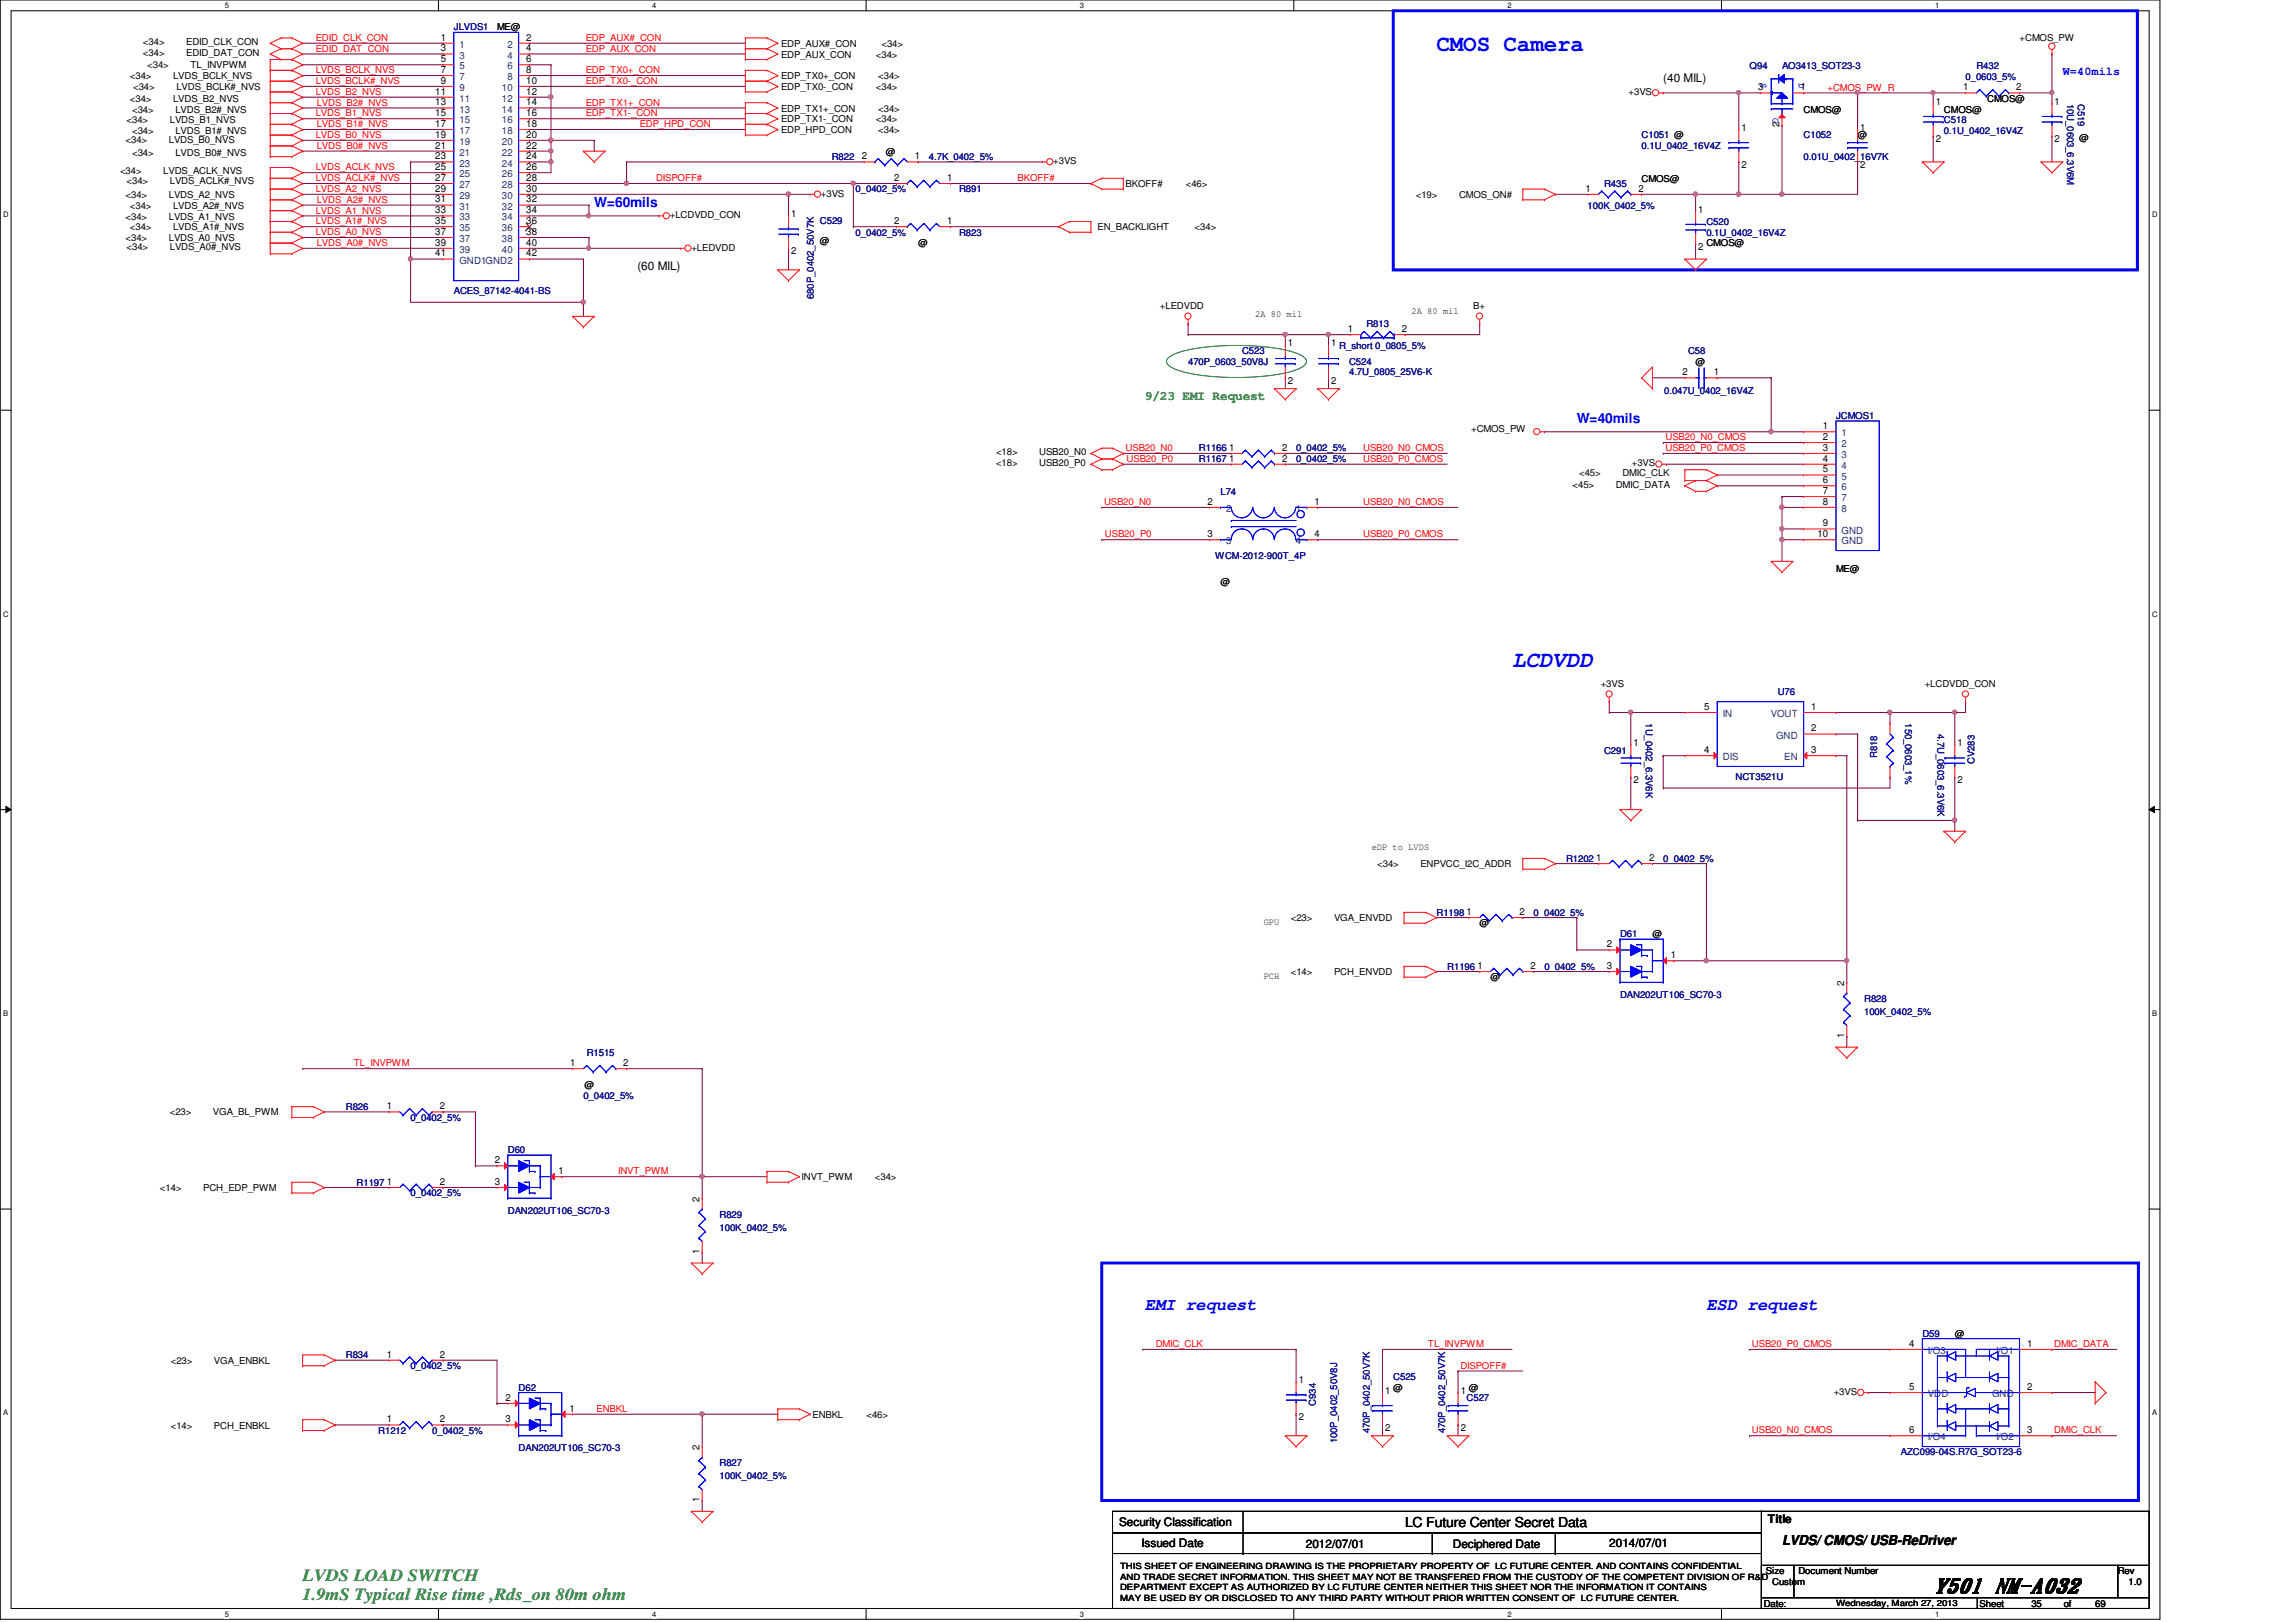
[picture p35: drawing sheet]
<svg xmlns="http://www.w3.org/2000/svg" width="297mm" height="210mm" viewBox="0 0 297 210" stroke-linecap="round" stroke-linejoin="round" font-family="sans-serif">
<defs><g id="words">
<g font-size="2.9" fill="#00f">
<text x="185.8" y="6.6">CMOS Camera</text>
<text x="195.6" y="86.3">LCDVDD</text>
</g>
<text font-size="2.6" x="250.2" y="206.1">Y501 NM-A032</text>
<g font-size="2.2" fill="#00f">
<text x="148.1" y="169.5">EMI request</text>
<text x="220.8" y="169.5">ESD request</text>
</g>
<g font-size="2.2" fill="#008000">
<text x="39.2" y="204.6">LVDS LOAD SWITCH</text>
<text x="39.2" y="207.1">1.9mS Typical Rise time ,Rds_on 80m ohm</text>
</g>
<g font-size="1.8" fill="#00f">
<text x="76.9" y="26.8">W=60mils</text>
<text x="204" y="54.7">W=40mils</text>
</g>
<g font-size="1.8">
<text x="181.8" y="197.6">LC Future Center Secret Data</text>
<text x="230.5" y="200">LVDS/ CMOS/ USB-ReDriver</text>
</g>
<text font-size="1.7" fill="#008000" x="148.1" y="51.7">9/23 EMI Request</text>
<g font-size="1.5">
<text x="215.2" y="10.6">(40 MIL)</text>
<text x="82.5" y="34.9">(60 MIL)</text>
<text x="144.8" y="197.5">Security Classification</text>
<text x="228.7" y="197.1">Title</text>
<text x="147.7" y="200.2">Issued Date</text>
<text x="168.9" y="200.3">2012/07/01</text>
<text x="188" y="200.3">Deciphered Date</text>
<text x="208.2" y="200.2">2014/07/01</text>
</g>
<text font-size="1.5" fill="#00f" x="266.9" y="9.7">W=40mils</text>
<g font-size="1.3">
<text x="57" y="5.2">1</text>
<text x="68.1" y="5.2">2</text>
<text x="57" y="6.6">3</text>
<text x="57" y="8">5</text>
<text x="57" y="9.4">7</text>
<text x="57" y="10.8">9</text>
<text x="68.1" y="6.6">4</text>
<text x="68.1" y="8">6</text>
<text x="68.1" y="9.4">8</text>
<text x="68.1" y="10.8">10</text>
<text x="227.5" y="11.7">3</text>
<text x="232.9" y="11.7">1</text>
<text x="254" y="11.7">1</text>
<text x="260.9" y="11.7">2</text>
<text x="56.3" y="12.2">11</text>
<text x="56.3" y="13.6">13</text>
<text x="56.3" y="15">15</text>
<text x="56.3" y="16.4">17</text>
<text x="56.3" y="17.8">19</text>
<text x="68.1" y="12.2">12</text>
<text x="68.1" y="13.6">14</text>
<text x="68.1" y="15">16</text>
<text x="68.1" y="16.4">18</text>
<text x="68.1" y="17.8">20</text>
<text x="225.3" y="16.9">1</text>
<text x="230.2" y="16.5" transform="rotate(-90 230.2 16.5)">2</text>
<text x="240.7" y="16.9">1</text>
<text x="250.4" y="13.5">1</text>
<text x="265.8" y="13.5">1</text>
<text x="56.3" y="19.2">21</text>
<text x="56.3" y="20.6">23</text>
<text x="56.3" y="22">25</text>
<text x="56.3" y="23.4">27</text>
<text x="68.1" y="19.2">22</text>
<text x="68.1" y="20.6">24</text>
<text x="68.1" y="22">26</text>
<text x="68.1" y="23.4">28</text>
<text x="111.5" y="20.6">2</text>
<text x="115.7" y="23.4">2</text>
<text x="118.4" y="20.6">1</text>
<text x="122.6" y="23.4">1</text>
<text x="225.3" y="21.7">2</text>
<text x="240.7" y="21.7">2</text>
<text x="250.4" y="18.4">2</text>
<text x="265.8" y="18.4">2</text>
<text x="56.3" y="24.8">29</text>
<text x="56.3" y="26.2">31</text>
<text x="56.3" y="27.6">33</text>
<text x="56.3" y="29">35</text>
<text x="68.1" y="24.8">30</text>
<text x="68.1" y="26.2">32</text>
<text x="68.1" y="27.6">34</text>
<text x="68.1" y="29">36</text>
<text x="102.4" y="28.1">1</text>
<text x="115.7" y="29">2</text>
<text x="122.6" y="29">1</text>
<text x="205.1" y="24.8">1</text>
<text x="212" y="24.8">2</text>
<text x="219.7" y="27.5">1</text>
<text x="56.3" y="30.4">37</text>
<text x="56.3" y="31.8">39</text>
<text x="56.3" y="33.2">41</text>
<text x="68.1" y="30.4">38</text>
<text x="68.1" y="31.8">40</text>
<text x="68.1" y="33.2">42</text>
<text x="102.4" y="32.9">2</text>
<text x="219.7" y="32.3">2</text>
<text x="166.6" y="44.8">1</text>
<text x="172.2" y="44.8">1</text>
<text x="174.4" y="43">1</text>
<text x="181.4" y="43">2</text>
<text x="166.6" y="49.7">2</text>
<text x="172.2" y="49.7">2</text>
<text x="217.7" y="48.6">2</text>
<text x="221.7" y="48.6">1</text>
<text x="159" y="58.3">1</text>
<text x="159" y="59.7">1</text>
<text x="165.9" y="58.3">2</text>
<text x="165.9" y="59.7">2</text>
<text x="235.8" y="55.5">1</text>
<text x="235.8" y="56.9">2</text>
<text x="235.8" y="58.3">3</text>
<text x="235.8" y="59.7">4</text>
<text x="156.2" y="65.3">2</text>
<text x="170" y="65.3">1</text>
<text x="235.8" y="61.1">5</text>
<text x="235.8" y="62.5">6</text>
<text x="235.8" y="63.9">7</text>
<text x="235.8" y="65.3">8</text>
<text x="156.2" y="69.5">3</text>
<text x="170" y="69.5">4</text>
<text x="235.1" y="69.5">10</text>
<text x="235.8" y="68.1">9</text>
<text x="220.5" y="91.9">5</text>
<text x="234.3" y="94.7">2</text>
<text x="234.3" y="91.9">1</text>
<text x="211.3" y="96.5">1</text>
<text x="211.3" y="101.3">2</text>
<text x="220.5" y="97.5">4</text>
<text x="234.3" y="97.5">3</text>
<text x="253.2" y="96.5">1</text>
<text x="253.2" y="101.3">2</text>
<text x="206.5" y="111.4">1</text>
<text x="213.4" y="111.4">2</text>
<text x="189.7" y="118.4">1</text>
<text x="196.6" y="118.4">2</text>
<text x="191.1" y="125.4">1</text>
<text x="198" y="125.4">2</text>
<text x="207.9" y="122.6">2</text>
<text x="207.9" y="125.4">3</text>
<text x="216.2" y="124">1</text>
<text x="238.6" y="127.6" transform="rotate(-90 238.6 127.6)">2</text>
<text x="73.8" y="138">1</text>
<text x="80.6" y="138">2</text>
<text x="238.6" y="134.4" transform="rotate(-90 238.6 134.4)">1</text>
<text x="50" y="143.6">1</text>
<text x="56.9" y="143.6">2</text>
<text x="50" y="153.3">1</text>
<text x="56.9" y="153.3">2</text>
<text x="64" y="150.5">2</text>
<text x="64" y="153.3">3</text>
<text x="72.3" y="151.9">1</text>
<text x="90.5" y="155.5" transform="rotate(-90 90.5 155.5)">2</text>
<text x="90.5" y="162.3" transform="rotate(-90 90.5 162.3)">1</text>
<text x="50" y="175.7">1</text>
<text x="56.9" y="175.7">2</text>
<text x="168" y="178.9">1</text>
<text x="247" y="179.9">5</text>
<text x="247" y="174.3">4</text>
<text x="262.3" y="179.9">2</text>
<text x="262.3" y="174.3">1</text>
<text x="50" y="184.1">1</text>
<text x="56.9" y="184.1">2</text>
<text x="65.4" y="181.3">2</text>
<text x="65.4" y="184.1">3</text>
<text x="73.7" y="182.7">1</text>
<text x="168" y="183.8">2</text>
<text x="179.2" y="180.3">1</text>
<text x="179.2" y="185.2">2</text>
<text x="189" y="180.3">1</text>
<text x="189" y="185.2">2</text>
<text x="247" y="185.5">6</text>
<text x="262.3" y="185.5">3</text>
<text x="90.5" y="187.6" transform="rotate(-90 90.5 187.6)">2</text>
<text x="90.5" y="194.4" transform="rotate(-90 90.5 194.4)">1</text>
</g>
<g font-size="1.3" fill="#004080">
<text x="59.4" y="6.2">1</text>
<text x="59.4" y="7.6">3</text>
<text x="59.4" y="9">5</text>
<text x="59.4" y="10.4">7</text>
<text x="59.4" y="11.8">9</text>
<text x="64.9" y="11.8">10</text>
<text x="65.7" y="6.2">2</text>
<text x="65.7" y="7.6">4</text>
<text x="65.7" y="9">6</text>
<text x="65.7" y="10.4">8</text>
<text x="59.4" y="13.2">11</text>
<text x="59.4" y="14.6">13</text>
<text x="59.4" y="16">15</text>
<text x="59.4" y="17.4">17</text>
<text x="64.9" y="13.2">12</text>
<text x="64.9" y="14.6">14</text>
<text x="64.9" y="16">16</text>
<text x="64.9" y="17.4">18</text>
<text x="59.4" y="18.8">19</text>
<text x="59.4" y="20.2">21</text>
<text x="59.4" y="21.5">23</text>
<text x="59.4" y="22.9">25</text>
<text x="64.9" y="18.8">20</text>
<text x="64.9" y="20.2">22</text>
<text x="64.9" y="21.5">24</text>
<text x="64.9" y="22.9">26</text>
<text x="59.4" y="24.3">27</text>
<text x="59.4" y="25.7">29</text>
<text x="59.4" y="27.1">31</text>
<text x="59.4" y="28.5">33</text>
<text x="59.4" y="29.9">35</text>
<text x="64.9" y="24.3">28</text>
<text x="64.9" y="25.7">30</text>
<text x="64.9" y="27.1">32</text>
<text x="64.9" y="28.5">34</text>
<text x="64.9" y="29.9">36</text>
<text x="59.4" y="31.3">37</text>
<text x="59.4" y="32.7">39</text>
<text x="59.4" y="34.1">GND1GND2</text>
<text x="64.9" y="31.3">38</text>
<text x="64.9" y="32.7">40</text>
<text x="238.2" y="56.5">1</text>
<text x="238.2" y="57.9">2</text>
<text x="238.2" y="59.3">3</text>
<text x="238.2" y="60.7">4</text>
<text x="238.2" y="62.1">5</text>
<text x="238.2" y="63.5">6</text>
<text x="238.2" y="64.9">7</text>
<text x="158.6" y="70.4">3</text>
<text x="158.6" y="66.3">2</text>
<text x="167.6" y="66.3">1</text>
<text x="167.6" y="70.4">4</text>
<text x="238.2" y="66.3">8</text>
<text x="238.2" y="69">GND</text>
<text x="238.2" y="70.4">GND</text>
<text x="222.9" y="92.8">IN</text>
<text x="229.1" y="92.8">VOUT</text>
<text x="229.8" y="95.6">GND</text>
<text x="222.9" y="98.4">DIS</text>
<text x="230.8" y="98.4">EN</text>
<text x="249.4" y="175.2">I/O3</text>
<text x="258.2" y="175.2">I/O1</text>
<text x="249.4" y="180.8">VDD</text>
<text x="257.7" y="180.8">GND</text>
<text x="249.4" y="186.4">I/O4</text>
<text x="258.2" y="186.4">I/O2</text>
</g>
<g font-size="1.2">
<text x="18.5" y="5.9">&lt;34&gt;</text>
<text x="24.1" y="5.9">EDID_CLK_CON</text>
<text x="64.3" y="3.9">ME@</text>
<text x="261.3" y="5.3">+CMOS_PW</text>
<text x="16.8" y="10.2">&lt;34&gt;</text>
<text x="17.2" y="11.6">&lt;34&gt;</text>
<text x="18.5" y="7.3">&lt;34&gt;</text>
<text x="19" y="8.8">&lt;34&gt;</text>
<text x="22.4" y="10.2">LVDS_BCLK_NVS</text>
<text x="22.8" y="11.6">LVDS_BCLK#_NVS</text>
<text x="24.1" y="7.3">EDID_DAT_CON</text>
<text x="24.6" y="8.8">TL_INVPWM</text>
<text x="101" y="6.1">EDP_AUX#_CON</text>
<text x="101" y="7.5">EDP_AUX_CON</text>
<text x="101" y="11.6">EDP_TX0-_CON</text>
<text x="101" y="10.2">EDP_TX0+_CON</text>
<text x="113.3" y="7.5">&lt;34&gt;</text>
<text x="113.3" y="11.6">&lt;34&gt;</text>
<text x="113.6" y="10.2">&lt;34&gt;</text>
<text x="114" y="6.1">&lt;34&gt;</text>
<text x="16.4" y="16">&lt;34&gt;</text>
<text x="16.8" y="13.2">&lt;34&gt;</text>
<text x="17.1" y="14.6">&lt;34&gt;</text>
<text x="17.1" y="17.4">&lt;34&gt;</text>
<text x="22" y="16">LVDS_B1_NVS</text>
<text x="22.4" y="13.2">LVDS_B2_NVS</text>
<text x="22.7" y="14.6">LVDS_B2#_NVS</text>
<text x="22.7" y="17.4">LVDS_B1#_NVS</text>
<text x="101" y="17.2">EDP_HPD_CON</text>
<text x="101" y="14.4">EDP_TX1+_CON</text>
<text x="101" y="15.8">EDP_TX1-_CON</text>
<text x="113.3" y="15.8">&lt;34&gt;</text>
<text x="113.6" y="17.2">&lt;34&gt;</text>
<text x="113.6" y="14.4">&lt;34&gt;</text>
<text x="210.7" y="12.3">+3VS</text>
<text x="233.3" y="14.6">CMOS@</text>
<text x="240.3" y="17.9">@</text>
<text x="251.5" y="14.6">CMOS@</text>
<text x="257.1" y="13.2">CMOS@</text>
<text x="15.5" y="22.5">&lt;34&gt;</text>
<text x="16.3" y="18.5">&lt;34&gt;</text>
<text x="16.4" y="23.8">&lt;34&gt;</text>
<text x="17.1" y="20.2">&lt;34&gt;</text>
<text x="21.1" y="22.5">LVDS_ACLK_NVS</text>
<text x="21.8" y="18.5">LVDS_B0_NVS</text>
<text x="22" y="23.8">LVDS_ACLK#_NVS</text>
<text x="22.7" y="20.2">LVDS_B0#_NVS</text>
<text x="114.6" y="20">@</text>
<text x="136.3" y="21.3">+3VS</text>
<text x="212.4" y="23.5">CMOS@</text>
<text x="269" y="18.2">@</text>
<text x="16.3" y="25.6">&lt;34&gt;</text>
<text x="16.3" y="28.4">&lt;34&gt;</text>
<text x="16.8" y="27">&lt;34&gt;</text>
<text x="16.8" y="29.8">&lt;34&gt;</text>
<text x="21.8" y="25.6">LVDS_A2_NVS</text>
<text x="21.8" y="28.4">LVDS_A1_NVS</text>
<text x="22.4" y="27">LVDS_A2#_NVS</text>
<text x="22.4" y="29.8">LVDS_A1#_NVS</text>
<text x="86.7" y="28.2">+LCDVDD_CON</text>
<text x="106.2" y="25.4">+3VS</text>
<text x="142" y="29.8">EN_BACKLIGHT</text>
<text x="145.6" y="24.2">BKOFF#</text>
<text x="153.4" y="24.2">&lt;46&gt;</text>
<text x="154.6" y="29.8">&lt;34&gt;</text>
<text x="183.2" y="25.6">&lt;19&gt;</text>
<text x="188.8" y="25.6">CMOS_ON#</text>
<text x="16.3" y="31.2">&lt;34&gt;</text>
<text x="16.4" y="32.3">&lt;34&gt;</text>
<text x="21.8" y="31.2">LVDS_A0_NVS</text>
<text x="22" y="32.3">LVDS_A0#_NVS</text>
<text x="89.4" y="32.4">+LEDVDD</text>
<text x="106.1" y="31.6">@</text>
<text x="118.8" y="31.9">@</text>
<text x="220.8" y="31.9">CMOS@</text>
<text x="150.1" y="40">+LEDVDD</text>
<text x="162.4" y="41">2A 80 mil</text>
<text x="182.6" y="40.7">2A 80 mil</text>
<text x="190.6" y="40">B+</text>
<text x="219.4" y="47.2">@</text>
<text x="128.9" y="58.8">&lt;18&gt;</text>
<text x="134.4" y="58.8">USB20_N0</text>
<text x="190.3" y="55.9">+CMOS_PW</text>
<text x="128.9" y="60.2">&lt;18&gt;</text>
<text x="134.4" y="60.2">USB20_P0</text>
<text x="203.5" y="63.2">&lt;45&gt;</text>
<text x="204.3" y="61.6">&lt;45&gt;</text>
<text x="209" y="63.2">DMIC_DATA</text>
<text x="209.9" y="61.6">DMIC_CLK</text>
<text x="211.1" y="60.4">+3VS</text>
<text x="157.9" y="75.7">@</text>
<text x="237.5" y="74.1">ME@</text>
<text x="207.1" y="88.9">+3VS</text>
<text x="249" y="88.9">+LCDVDD_CON</text>
<text x="177.5" y="110">eDP to LVDS</text>
<text x="178.2" y="112.2">&lt;34&gt;</text>
<text x="183.8" y="112.2">ENPVCC_I2C_ADDR</text>
<text x="163.5" y="119.8">GPU</text>
<text x="167" y="119.2">&lt;23&gt;</text>
<text x="172.6" y="119.2">VGA_ENVDD</text>
<text x="191.4" y="119.9">@</text>
<text x="213.8" y="121.3">@</text>
<text x="163.5" y="126.7">PCH</text>
<text x="167" y="126.2">&lt;14&gt;</text>
<text x="172.6" y="126.2">PCH_ENVDD</text>
<text x="192.8" y="126.9">@</text>
<text x="75.6" y="140.8">@</text>
<text x="22" y="144.4">&lt;23&gt;</text>
<text x="27.6" y="144.4">VGA_BL_PWM</text>
<text x="20.7" y="154.1">&lt;14&gt;</text>
<text x="26.3" y="154.1">PCH_EDP_PWM</text>
<text x="103.7" y="152.7">INVT_PWM</text>
<text x="113.2" y="152.7">&lt;34&gt;</text>
<text x="252.9" y="173">@</text>
<text x="22.1" y="176.5">&lt;23&gt;</text>
<text x="27.7" y="176.5">VGA_ENBKL</text>
<text x="180.3" y="180">@</text>
<text x="190" y="180">@</text>
<text x="22.1" y="184.9">&lt;14&gt;</text>
<text x="27.7" y="184.9">PCH_ENBKL</text>
<text x="105.1" y="183.5">ENBKL</text>
<text x="112.1" y="183.5">&lt;46&gt;</text>
<text x="237.2" y="180.5">+3VS</text>
<text x="228.5" y="203.7">Size</text>
<text x="232.7" y="203.7">Document Number</text>
<text x="274" y="203.7">Rev</text>
<text x="228.2" y="207.9">Date:</text>
<text x="229.3" y="205.1">Custom</text>
<text x="256.1" y="207.9">Sheet</text>
<text x="262.8" y="207.9">35</text>
<text x="267" y="207.9">of</text>
<text x="271.1" y="207.9">69</text>
<text x="275.4" y="205.1">1.0</text>
</g>
<g font-size="1.2" fill="#f00">
<text x="40.8" y="5.3">EDID_CLK_CON</text>
<text x="75.8" y="5.3">EDP_AUX#_CON</text>
<text x="40.8" y="6.7">EDID_DAT_CON</text>
<text x="40.8" y="10.9">LVDS_BCLK#_NVS</text>
<text x="40.8" y="9.5">LVDS_BCLK_NVS</text>
<text x="75.8" y="6.7">EDP_AUX_CON</text>
<text x="75.8" y="9.5">EDP_TX0+_CON</text>
<text x="75.8" y="10.9">EDP_TX0-_CON</text>
<text x="236.4" y="11.7">+CMOS_PW_R</text>
<text x="40.8" y="12.3">LVDS_B2_NVS</text>
<text x="40.8" y="15.1">LVDS_B1_NVS</text>
<text x="40.8" y="17.9">LVDS_B0_NVS</text>
<text x="41" y="13.7">LVDS_B2#_NVS</text>
<text x="41" y="16.5">LVDS_B1#_NVS</text>
<text x="75.8" y="13.7">EDP_TX1+_CON</text>
<text x="75.8" y="15.1">EDP_TX1-_CON</text>
<text x="82.8" y="16.5">EDP_HPD_CON</text>
<text x="40.8" y="22.1">LVDS_ACLK_NVS</text>
<text x="40.8" y="23.5">LVDS_ACLK#_NVS</text>
<text x="41" y="19.3">LVDS_B0#_NVS</text>
<text x="84.9" y="23.5">DISPOFF#</text>
<text x="131.7" y="23.5">BKOFF#</text>
<text x="40.8" y="24.8">LVDS_A2_NVS</text>
<text x="40.8" y="27.6">LVDS_A1_NVS</text>
<text x="40.8" y="29">LVDS_A1#_NVS</text>
<text x="41" y="26.2">LVDS_A2#_NVS</text>
<text x="40.8" y="30.4">LVDS_A0_NVS</text>
<text x="41" y="31.8">LVDS_A0#_NVS</text>
<text x="145.6" y="58.4">USB20_N0</text>
<text x="145.8" y="59.8">USB20_P0</text>
<text x="176.4" y="59.8">USB20_P0_CMOS</text>
<text x="176.4" y="58.4">USB20_N0_CMOS</text>
<text x="215.5" y="57">USB20_N0_CMOS</text>
<text x="215.5" y="58.4">USB20_P0_CMOS</text>
<text x="142.8" y="65.4">USB20_N0</text>
<text x="176.4" y="65.4">USB20_N0_CMOS</text>
<text x="143" y="69.6">USB20_P0</text>
<text x="176.4" y="69.6">USB20_P0_CMOS</text>
<text x="45.8" y="138">TL_INVPWM</text>
<text x="80" y="152">INVT_PWM</text>
<text x="149.5" y="174.3">DMIC_CLK</text>
<text x="184.7" y="174.3">TL_INVPWM</text>
<text x="188.9" y="177.1">DISPOFF#</text>
<text x="226.6" y="174.3">USB20_P0_CMOS</text>
<text x="265.8" y="174.3">DMIC_DATA</text>
<text x="77.2" y="182.7">ENBKL</text>
<text x="226.6" y="185.5">USB20_N0_CMOS</text>
<text x="265.8" y="185.5">DMIC_CLK</text>
</g>
<g font-size="1.2" fill="#000080">
<text x="58.7" y="3.9">JLVDS1</text>
<text x="226.4" y="9">Q94</text>
<text x="230.5" y="9">AO3413_SOT23-3</text>
<text x="254.3" y="10.4">0_0603_5%</text>
<text x="255.7" y="9">R432</text>
<text x="212.4" y="17.9">C1051 @</text>
<text x="233.3" y="17.9">C1052</text>
<text x="251.5" y="16">C518</text>
<text x="251.5" y="17.4">0.1U_0402_16V4Z</text>
<text x="267.4" y="13.4" transform="rotate(90 267.4 13.4)">10U_0603_6.3V6M</text>
<text x="268.8" y="13.4" transform="rotate(90 268.8 13.4)">C519</text>
<text x="107.6" y="20.7">R822</text>
<text x="120.2" y="20.7">4.7K_0402_5%</text>
<text x="212.4" y="19.3">0.1U_0402_16V4Z</text>
<text x="233.3" y="20.7">0.01U_0402_16V7K</text>
<text x="106.1" y="29">C529</text>
<text x="110.7" y="24.9">0_0402_5%</text>
<text x="124.1" y="24.9">R891</text>
<text x="205.4" y="27">100K_0402_5%</text>
<text x="207.5" y="24.2">R435</text>
<text x="220.8" y="29.1">C520</text>
<text x="110.7" y="30.5">0_0402_5%</text>
<text x="124.1" y="30.5">R823</text>
<text x="220.8" y="30.5">0.1U_0402_16V4Z</text>
<text x="58.7" y="38">ACES_87142-4041-BS</text>
<text x="105.3" y="38.7" transform="rotate(-90 105.3 38.7)">680P_0402_50V7K</text>
<text x="153.7" y="47.2">470P_0603_50V8J</text>
<text x="160.7" y="45.8">C523</text>
<text x="173.3" y="45.2">R_short 0_0805_5%</text>
<text x="174.5" y="47.2">C524</text>
<text x="176.8" y="42.4">R813</text>
<text x="218.4" y="45.8">C58</text>
<text x="174.5" y="48.5">4.7U_0805_25V6-K</text>
<text x="215.3" y="51">0.047U_0402_16V4Z</text>
<text x="155.1" y="58.4">R1166</text>
<text x="155.1" y="59.8">R1167</text>
<text x="167.7" y="58.4">0_0402_5%</text>
<text x="167.7" y="59.8">0_0402_5%</text>
<text x="237.5" y="54.2">JCMOS1</text>
<text x="157.9" y="64">L74</text>
<text x="157.2" y="72.4">WCM-2012-900T_4P</text>
<text x="212.9" y="93.6" transform="rotate(90 212.9 93.6)">1U_0402_6.3V6K</text>
<text x="230" y="90">U76</text>
<text x="246.5" y="93.6" transform="rotate(90 246.5 93.6)">150_0603_1%</text>
<text x="250.7" y="95" transform="rotate(90 250.7 95)">4.7U_0603_6.3V6K</text>
<text x="207.5" y="97.5">C291</text>
<text x="224.5" y="100.9">NCT3521U</text>
<text x="242.9" y="98.1" transform="rotate(-90 242.9 98.1)">R818</text>
<text x="255.4" y="98.9" transform="rotate(-90 255.4 98.9)">CV283</text>
<text x="202.6" y="111.5">R1202</text>
<text x="215.2" y="111.5">0_0402_5%</text>
<text x="185.8" y="118.5">R1198</text>
<text x="198.4" y="118.5">0_0402_5%</text>
<text x="187.2" y="125.5">R1196</text>
<text x="199.8" y="125.5">0_0402_5%</text>
<text x="209.6" y="121.3">D61</text>
<text x="209.6" y="129.1">DAN202UT106_SC70-3</text>
<text x="241.2" y="129.7">R828</text>
<text x="241.2" y="131.4">100K_0402_5%</text>
<text x="75.9" y="136.7">R1515</text>
<text x="44.7" y="143.6">R826</text>
<text x="75.5" y="142.2">0_0402_5%</text>
<text x="53.1" y="145">0_0402_5%</text>
<text x="65.7" y="149.2">D60</text>
<text x="46.1" y="153.4">R1197</text>
<text x="53.1" y="154.8">0_0402_5%</text>
<text x="65.7" y="157.1">DAN202UT106_SC70-3</text>
<text x="93.1" y="157.6">R829</text>
<text x="93.1" y="159.3">100K_0402_5%</text>
<text x="248.7" y="173">D59</text>
<text x="44.7" y="175.8">R834</text>
<text x="53.1" y="177.2">0_0402_5%</text>
<text x="67.1" y="180">D62</text>
<text x="180.3" y="178.6">C525</text>
<text x="48.9" y="185.5">R1212</text>
<text x="55.9" y="185.5">0_0402_5%</text>
<text x="170.2" y="181.9" transform="rotate(-90 170.2 181.9)">C934</text>
<text x="177.2" y="185.5" transform="rotate(-90 177.2 185.5)">470P_0402_50V7K</text>
<text x="187" y="185.5" transform="rotate(-90 187 185.5)">470P_0402_50V7K</text>
<text x="189.7" y="181.4">C527</text>
<text x="67.1" y="187.8">DAN202UT106_SC70-3</text>
<text x="93.1" y="189.7">R827</text>
<text x="93.1" y="191.4">100K_0402_5%</text>
<text x="173" y="186.8" transform="rotate(-90 173 186.8)">100P_0402_50V8J</text>
<text x="245.9" y="188.3">AZC099-04S.R7G_SOT23-6</text>
</g>
<g font-size="1.2" fill="#00f">
<text x="227.8" y="10.8" transform="rotate(90 227.8 10.8)">S</text>
<text x="232.7" y="10.8" transform="rotate(90 232.7 10.8)">D</text>
<text x="229.4" y="15.2" transform="rotate(90 229.4 15.2)">G</text>
</g>
<g font-size="1.1">
<text x="144.9" y="203.1">THIS SHEET OF ENGINEERING DRAWING IS THE PROPRIETARY PROPERTY OF LC FUTURE CENTER. AND CONTAINS CONFIDENTIAL</text>
<text x="144.9" y="204.4">AND TRADE SECRET INFORMATION. THIS SHEET MAY NOT BE TRANSFERED FROM THE CUSTODY OF THE COMPETENT DIVISION OF R&amp;D</text>
<text x="144.9" y="205.8">DEPARTMENT EXCEPT AS AUTHORIZED BY LC FUTURE CENTER NEITHER THIS SHEET NOR THE INFORMATION IT CONTAINS</text>
<text x="144.9" y="207.1">MAY BE USED BY OR DISCLOSED TO ANY THIRD PARTY WITHOUT PRIOR WRITTEN CONSENT OF LC FUTURE CENTER.</text>
<text x="237.5" y="207.8">Wednesday, March 27, 2013</text>
</g>
<g font-size="1">
<text x="29.1" y="1.1">5</text>
<text x="84.4" y="1.1">4</text>
<text x="139.7" y="1.1">3</text>
<text x="195" y="1.1">2</text>
<text x="250.4" y="1.1">1</text>
<text x=".4" y="28.1">D</text>
<text x="278.4" y="28.1">D</text>
<text x=".4" y="79.8">C</text>
<text x="278.4" y="79.8">C</text>
<text x=".4" y="131.5">B</text>
<text x="278.4" y="131.5">B</text>
<text x=".4" y="183.2">A</text>
<text x="278.4" y="183.2">A</text>
<text x="29.1" y="209.2">5</text>
<text x="84.4" y="209.2">4</text>
<text x="139.7" y="209.2">3</text>
<text x="195" y="209.2">2</text>
<text x="250.4" y="209.2">1</text>
</g>
</g></defs>
<path d="M0 0h279.4v209.5h-279.4zM1.4 1.4h276.6v206.8h-276.6z" fill="none" stroke="#000" stroke-width=".13"/>
<g fill="#fff">
<path d="M29.1 .2h.5v1.1h-.5z"/>
<path d="M29.1 208.3h.5v1.1h-.5z"/>
</g>
<path d="M56.7 0v1.4M56.7 208.2v1.3" fill="none" stroke="#000" stroke-width=".13"/>
<g fill="#fff">
<path d="M84.4 .2h.5v1.1h-.5z"/>
<path d="M84.4 208.3h.5v1.1h-.5z"/>
</g>
<path d="M112.1 0v1.4M112.1 208.2v1.3" fill="none" stroke="#000" stroke-width=".13"/>
<g fill="#fff">
<path d="M139.7 .2h.5v1.1h-.5z"/>
<path d="M139.7 208.3h.5v1.1h-.5z"/>
</g>
<path d="M167.4 0v1.4M167.4 208.2v1.3" fill="none" stroke="#000" stroke-width=".13"/>
<g fill="#fff">
<path d="M195 .2h.6v1.1h-.6z"/>
<path d="M195 208.3h.6v1.1h-.6z"/>
</g>
<path d="M222.7 0v1.4M222.7 208.2v1.3" fill="none" stroke="#000" stroke-width=".13"/>
<g fill="#fff">
<path d="M250.4 .2h.5v1.1h-.5z"/>
<path d="M250.4 208.3h.5v1.1h-.5z"/>
<path d="M.4 27.2h.7v1.1h-.7z"/>
<path d="M278.4 27.2h.7v1.1h-.7z"/>
<path d="M.4 78.9h.7v1.1h-.7z"/>
<path d="M278.4 78.9h.7v1.1h-.7z"/>
</g>
<path d="M0 53.1h1.4M278 53.1h1.4" fill="none" stroke="#000" stroke-width=".13"/>
<g fill="#fff">
<path d="M.4 130.6h.7v1.1h-.7z"/>
<path d="M278.4 130.6h.7v1.1h-.7z"/>
</g>
<path d="M0 104.8h1.4M.8 104.4l.6 .4-.6 .4zM278 104.8l.7-.4v.8zM278 104.8h1.4" fill="none" stroke="#000" stroke-width=".13"/>
<path d="M.8 104.4l.6 .4-.6 .4zM278 104.8l.7-.4v.8z" fill="#000"/>
<g fill="#fff">
<path d="M.4 182.3h.7v1.1h-.7z"/>
<path d="M278.4 182.3h.7v1.1h-.7z"/>
</g>
<path d="M0 156.5h1.4M278 156.5h1.4" fill="none" stroke="#000" stroke-width=".13"/>
<path d="M151 46.4a4.6 4.6 0 0 1 2.6-1.1 32.9 32.9 0 0 1 13.7 .3l1.3 .5 .3 .3 .1 .4-.1 .3a4.7 4.7 0 0 1-2.5 1.1 32.9 32.9 0 0 1-13.7-.2l-1.3-.6-.4-.3-.1-.3z" fill="none" stroke="#008000" stroke-width=".13"/>
<path d="M180.3 1.4h96.2v33.5h-96.2zM142.5 163.4h134.1v30.8h-134.1z" fill="none" stroke="#00f" stroke-width=".38"/>
<path d="M153.7 43.3h.1M153.7 43.3h18.2M166.3 48.9h.1M166.3 43.3h.1M166.3 48.9v1.4M171.9 48.9h.1M171.9 48.9v1.4M181.8 43.3h.1M191.4 41.9h.1M191.4 41.9v1.4h-9.6" fill="none" stroke="#800040" stroke-width=".13"/>
<circle cx="171.8" cy="43.3" r=".29" fill="#f0f"/>
<circle cx="171.8" cy="43.3" r=".29" fill="none" stroke="#f0f" stroke-width=".13"/>
<circle cx="166.3" cy="43.3" r=".29" fill="#f0f"/>
<circle cx="166.3" cy="43.3" r=".29" fill="none" stroke="#f0f" stroke-width=".13"/>
<g fill="none" stroke="#800040" stroke-width=".13">
<path d="M212.4 25.1h.1M212.4 25.1h7M219.4 25.1h.1M219.4 31.6h.1M219.4 25.1v2.3M219.4 31.6v1.9M230.5 25.1h.1M230.5 25.1h9.8M153.7 41.9h.1M153.7 41.9v1.4M166.3 43.3h.1M166.3 43.3v1.4"/>
<path d="M171.9 43.3h.1M171.9 43.3v1.4M171.9 43.3h2.8"/>
</g>
<circle cx="230.5" cy="25.1" r=".29" fill="#f0f"/>
<circle cx="230.5" cy="25.1" r=".29" fill="none" stroke="#f0f" stroke-width=".13"/>
<path d="M215.2 12h.1M215.2 12h9.8M225 12h.1M225 12v4.8M225 21h.1M225 21v4.1" fill="none" stroke="#800040" stroke-width=".13"/>
<circle cx="224.9" cy="25.1" r=".29" fill="#f0f"/>
<circle cx="224.9" cy="25.1" r=".29" fill="none" stroke="#f0f" stroke-width=".13"/>
<path d="M230.5 16.2h.1M230.5 16.2v8.9M233.3 12h.1M233.3 12h16.8M240.3 12h.1M240.3 12v4.8M240.3 21h.1M240.3 21v4.1" fill="none" stroke="#800040" stroke-width=".13"/>
<circle cx="240.3" cy="12" r=".27" fill="#f0f"/>
<circle cx="240.3" cy="12" r=".27" fill="none" stroke="#f0f" stroke-width=".13"/>
<path d="M225 12h.1M225 12h2.7" fill="none" stroke="#800040" stroke-width=".13"/>
<circle cx="224.9" cy="12" r=".27" fill="#f0f"/>
<circle cx="224.9" cy="12" r=".27" fill="none" stroke="#f0f" stroke-width=".13"/>
<path d="M250.1 12h.1M250.1 12h4.2" fill="none" stroke="#800040" stroke-width=".13"/>
<circle cx="250.1" cy="12" r=".27" fill="#f0f"/>
<circle cx="250.1" cy="12" r=".27" fill="none" stroke="#f0f" stroke-width=".13"/>
<path d="M250.1 17.6h.1M250.1 17.6v3.4M261.3 12h.1M261.3 12h4.2" fill="none" stroke="#800040" stroke-width=".13"/>
<circle cx="265.4" cy="12" r=".27" fill="#f0f"/>
<circle cx="265.4" cy="12" r=".27" fill="none" stroke="#f0f" stroke-width=".13"/>
<path d="M250.1 12h.1M250.1 12v1.4M265.5 12h.1M265.5 17.6h.1M265.5 7h.1M265.5 7v6.4M265.5 17.6v3.4M219.4 25.1h.1M219.4 25.1h11.1M225 25.1h.1" fill="none" stroke="#800040" stroke-width=".13"/>
<circle cx="219.3" cy="25.1" r=".29" fill="#f0f"/>
<circle cx="219.3" cy="25.1" r=".29" fill="none" stroke="#f0f" stroke-width=".13"/>
<path d="M68.5 32.1h.1M68.5 32.1h7.7M201.2 25.1h.1M201.2 25.1h4.2" fill="none" stroke="#800040" stroke-width=".13"/>
<circle cx="76.1" cy="32.1" r=".27" fill="#f0f"/>
<circle cx="76.1" cy="32.1" r=".27" fill="none" stroke="#f0f" stroke-width=".13"/>
<g fill="none" stroke="#800040" stroke-width=".13">
<path d="M39.2 5.6h18.1M39.2 7h18.1M57.3 5.6h.1M57.3 7h.1M53.1 33.5h.1M53.1 33.5v5.6M53.1 33.5h4.2M68.5 30.7h.1M68.5 33.5h.1M68.5 26.5h.1M68.5 30.7h7.7M68.5 33.5h7"/>
<path d="M68.5 26.5h7.7M75.5 39.1h.1M75.5 39.1v1.8M76.2 32.1h.1M76.2 27.9h.1M76.2 32.1h11.8M76.2 27.9h9.1"/>
</g>
<circle cx="76.1" cy="27.9" r=".27" fill="#f0f"/>
<circle cx="76.1" cy="27.9" r=".27" fill="none" stroke="#f0f" stroke-width=".13"/>
<path d="M102 25.1h.1M102 25.1h2.8" fill="none" stroke="#800040" stroke-width=".13"/>
<circle cx="102" cy="25.1" r=".29" fill="#f0f"/>
<circle cx="102" cy="25.1" r=".29" fill="none" stroke="#f0f" stroke-width=".13"/>
<path d="M68.5 25.1h.1M68.5 23.7h.1M68.5 25.1h33.5M68.5 23.7h12.6M102 32.1h.1M102 25.1h.1M102 25.1v2.8M102 32.1v2.8" fill="none" stroke="#800040" stroke-width=".13"/>
<circle cx="81" cy="23.7" r=".29" fill="#f0f"/>
<circle cx="81" cy="23.7" r=".29" fill="none" stroke="#f0f" stroke-width=".13"/>
<path d="M110.4 29.3h.1M110.4 23.7h.1M110.4 29.3h5.6M110.4 23.7v5.6M123 29.3h.1M123 29.3h13.9" fill="none" stroke="#800040" stroke-width=".13"/>
<circle cx="110.4" cy="23.7" r=".29" fill="#f0f"/>
<circle cx="110.4" cy="23.7" r=".29" fill="none" stroke="#f0f" stroke-width=".13"/>
<g fill="none" stroke="#800040" stroke-width=".13">
<path d="M53.1 21h.1M53.1 33.5h.1M53.1 21h4.2M53.1 21v12.5M68.5 27.9h.1M76.2 26.5h.1M76.2 30.7h.1M76.2 26.5v1.4h-7.7M76.2 30.7v1.4M81.1 21h.1M81.1 23.7h.1M81.1 21h30.7"/>
<path d="M81.1 23.7h34.9M81.1 21v2.7M116 23.7h.1M118.8 21h.1M118.8 21h16.1"/>
</g>
<circle cx="53.1" cy="33.5" r=".29" fill="#f0f"/>
<circle cx="53.1" cy="33.5" r=".29" fill="none" stroke="#f0f" stroke-width=".13"/>
<path d="M53.1 39.1h22.4M75.5 39.1h.1" fill="none" stroke="#800040" stroke-width=".13"/>
<circle cx="75.4" cy="39.1" r=".29" fill="#f0f"/>
<circle cx="75.4" cy="39.1" r=".29" fill="none" stroke="#f0f" stroke-width=".13"/>
<path d="M75.5 33.5h.1M75.5 33.5v5.6M229.1 55.9h.1M229.1 55.9h4.2M222.2 61.5h.1M222.2 62.9h.1M222.2 61.5h11.1M222.2 62.9h11.1" fill="none" stroke="#800040" stroke-width=".13"/>
<circle cx="229.1" cy="55.9" r=".29" fill="#f0f"/>
<circle cx="229.1" cy="55.9" r=".29" fill="none" stroke="#f0f" stroke-width=".13"/>
<path d="M199.8 55.9h.1M213.8 48.9h.1M213.8 48.9h4.2M222.2 48.9h.1M222.2 48.9h6.9M229.1 48.9h.1M229.1 48.9v7h-29.3M215.6 60.1h.1M215.6 60.1h17.7M230.5 69.8h.1M230.5 69.8v2.8" fill="none" stroke="#800040" stroke-width=".13"/>
<circle cx="230.5" cy="69.8" r=".29" fill="#f0f"/>
<circle cx="230.5" cy="69.8" r=".29" fill="none" stroke="#f0f" stroke-width=".13"/>
<path d="M230.5 69.8h.1M230.5 68.5h.1M230.5 65.7h.1M230.5 64.3h.1M230.5 69.8h2.8M230.5 68.5h2.8M230.5 65.7h2.8M230.5 64.3h2.8M230.5 65.7v2.8" fill="none" stroke="#800040" stroke-width=".13"/>
<circle cx="230.5" cy="65.6" r=".29" fill="#f0f"/>
<circle cx="230.5" cy="65.6" r=".29" fill="none" stroke="#f0f" stroke-width=".13"/>
<path d="M230.5 64.3h.1M230.5 68.5h.1M230.5 64.3v1.4M230.5 68.5v1.3" fill="none" stroke="#800040" stroke-width=".13"/>
<circle cx="230.5" cy="68.4" r=".29" fill="#f0f"/>
<circle cx="230.5" cy="68.4" r=".29" fill="none" stroke="#f0f" stroke-width=".13"/>
<g fill="none" stroke="#800040" stroke-width=".13">
<path d="M244.5 92.2h.1M244.5 92.2h8.4M147.8 174.6h.1M147.8 174.6h19.9M167.7 174.6h.1M167.7 174.6v4.2M178.9 174.6h.1M178.9 174.6h16.7M178.9 174.6v5.6M188.6 177.4h.1M188.6 177.4v2.8M188.6 177.4h8.4"/>
<path d="M265.5 174.6h.1M265.5 174.6h8.4M167.7 183h.1M167.7 183v2.8M178.9 184.4h.1M178.9 184.4v1.4M188.6 184.4h.1M188.6 184.4v1.4M241.7 180.2h.1M241.7 180.2h2.8M265.5 180.2h.1M265.5 185.8h.1"/>
<path d="M265.5 180.2h5.6M265.5 185.8h8.4"/>
</g>
<circle cx="252.9" cy="92.2" r=".29" fill="#f0f"/>
<circle cx="252.9" cy="92.2" r=".29" fill="none" stroke="#f0f" stroke-width=".13"/>
<circle cx="244.5" cy="92.2" r=".29" fill="#f0f"/>
<circle cx="244.5" cy="92.2" r=".29" fill="none" stroke="#f0f" stroke-width=".13"/>
<path d="M211 92.2h.1M211 92.2v4.2M244.5 92.2h.1M244.5 92.2v1.4M252.9 92.2h.1M252.9 92.2v4.2M215.2 102h.1M244.5 100.6h.1M244.5 100.6v1.4h-29.3" fill="none" stroke="#800040" stroke-width=".13"/>
<circle cx="211" cy="92.2" r=".29" fill="#f0f"/>
<circle cx="211" cy="92.2" r=".29" fill="none" stroke="#f0f" stroke-width=".13"/>
<path d="M240.3 106.2h.1M240.3 106.2h12.6" fill="none" stroke="#800040" stroke-width=".13"/>
<circle cx="252.9" cy="106.1" r=".29" fill="#f0f"/>
<circle cx="252.9" cy="106.1" r=".29" fill="none" stroke="#f0f" stroke-width=".13"/>
<g fill="none" stroke="#800040" stroke-width=".13">
<path d="M208.2 92.2h.1M208.2 90.8h.1M208.2 92.2h9.8M208.2 90.8v1.4M211 92.2h.1M215.2 97.8h.1M215.2 97.8h2.8M215.2 97.8v4.2M237.5 95h.1M237.5 95h2.8M238.9 97.8h.1M238.9 97.8v26.5"/>
<path d="M240.3 95h.1M240.3 95v11.2M252.9 92.2h.1M254.3 90.8h.1M254.3 90.8v1.4h-1.4M211 100.6h.1M211 100.6v4.2M252.9 100.6h.1M252.9 106.2h.1M252.9 100.6v7"/>
</g>
<circle cx="238.9" cy="124.3" r=".29" fill="#f0f"/>
<circle cx="238.9" cy="124.3" r=".29" fill="none" stroke="#f0f" stroke-width=".13"/>
<path d="M237.5 97.8h.1M237.5 92.2h.1M237.5 97.8h1.4M237.5 92.2h7M220.8 124.3h.1M220.8 124.3h18.1" fill="none" stroke="#800040" stroke-width=".13"/>
<circle cx="220.7" cy="124.3" r=".29" fill="#f0f"/>
<circle cx="220.7" cy="124.3" r=".29" fill="none" stroke="#f0f" stroke-width=".13"/>
<g fill="none" stroke="#800040" stroke-width=".13">
<path d="M68.5 7h.1M68.5 5.6h.1M68.5 9.8h.1M68.5 11.2h.1M68.5 16.8h.1M68.5 14h.1M68.5 15.4h.1M68.5 7h27.9M68.5 5.6h27.9M68.5 9.8h27.9M68.5 11.2h27.9M68.5 16.8h27.9"/>
<path d="M68.5 14h27.9M68.5 15.4h27.9M71.3 18.2h.1M71.3 18.2h5.6M68.5 22.4h.1M71.3 21h.1M71.3 21v1.4h-2.8M145.3 58.7h.1M145.3 58.7h14M166.3 58.7h.1M166.3 58.7h20.9M215.2 57.3h.1"/>
<path d="M215.2 58.7h.1M215.2 58.7h18.1M215.2 57.3h18.1M142.5 65.7h.1M142.5 69.8h.1M142.5 65.7h14M142.5 69.8h14M145.3 60.1h.1M145.3 60.1h14M166.3 60.1h.1M166.3 60.1h20.9M170.5 69.8h.1"/>
<path d="M170.5 65.7h.1M170.5 65.7h18.1M170.5 69.8h18.1M226.4 174.6h.1M226.4 174.6h18.1M226.4 185.8h.1M226.4 185.8h18.1"/>
</g>
<circle cx="71.3" cy="18.1" r=".29" fill="#f0f"/>
<circle cx="71.3" cy="18.1" r=".29" fill="none" stroke="#f0f" stroke-width=".13"/>
<path d="M68.5 19.6h.1M68.5 18.2h.1M68.5 8.4h.1M68.5 18.2h2.8M68.5 8.4h2.8M68.5 12.6h2.8M71.3 18.2h.1M71.3 12.6h.1M71.3 12.6v7h-2.8M76.9 18.2h.1M76.9 18.2v1.4" fill="none" stroke="#800040" stroke-width=".13"/>
<circle cx="71.3" cy="12.5" r=".29" fill="#f0f"/>
<circle cx="71.3" cy="12.5" r=".29" fill="none" stroke="#f0f" stroke-width=".13"/>
<path d="M71.3 8.4h.1M71.3 8.4v4.2M68.5 21h.1M68.5 21h2.8" fill="none" stroke="#800040" stroke-width=".13"/>
<circle cx="71.3" cy="20.9" r=".29" fill="#f0f"/>
<circle cx="71.3" cy="20.9" r=".29" fill="none" stroke="#f0f" stroke-width=".13"/>
<path d="M71.3 19.6h.1M71.3 19.6v1.4" fill="none" stroke="#800040" stroke-width=".13"/>
<circle cx="71.3" cy="19.5" r=".29" fill="#f0f"/>
<circle cx="71.3" cy="19.5" r=".29" fill="none" stroke="#f0f" stroke-width=".13"/>
<g fill="none" stroke="#800040" stroke-width=".13">
<path d="M39.2 8.4h.1M39.2 8.4h18.1M185.8 118.7h.1M185.8 118.7h4.2M197 118.7h.1M197 118.7h7M201.2 111.8h.1M201.2 111.8h5.6M204 118.7h.1M204 118.7v4.2M213.8 111.8h.1M213.8 111.8h7"/>
<path d="M220.8 111.8h.1M220.8 111.8v12.5h-4.2M185.8 125.7h.1M185.8 125.7h5.6M198.4 125.7h.1M198.4 125.7h9.8M204 122.9h.1M204 122.9h4.2M216.6 124.3h.1M238.9 134.1h.1M238.9 124.3h.1M238.9 124.3v2.8"/>
<path d="M238.9 134.1v1.4M72.7 152.3h.1M72.7 152.3h18.1M64.3 181.6h.1M64.3 181.6h1.4"/>
</g>
<circle cx="90.8" cy="152.2" r=".29" fill="#f0f"/>
<circle cx="90.8" cy="152.2" r=".29" fill="none" stroke="#f0f" stroke-width=".13"/>
<g fill="none" stroke="#800040" stroke-width=".13">
<path d="M39.2 138.3h.1M39.2 138.3h34.9M81.1 138.3h.1M81.1 138.3h9.7M90.8 138.3h.1M90.8 138.3v16.8M41.9 143.9h.1M41.9 153.7h.1M41.9 143.9h8.4M41.9 153.7h8.4M57.3 143.9h.1M57.3 153.7h.1"/>
<path d="M57.3 143.9h4.2M57.3 153.7h7M61.5 143.9h.1M61.5 150.9h.1M61.5 143.9v7M61.5 150.9h2.8M90.8 152.3h.1M90.8 152.3h8.4M43.3 176h.1M43.3 176h7M90.8 162.1h.1M90.8 162.1v1.3"/>
<path d="M43.3 184.4h.1M43.3 184.4h7M57.3 184.4h.1M57.3 184.4h8.4M74.1 183h16.7M90.8 183h.1"/>
</g>
<circle cx="90.8" cy="183" r=".29" fill="#f0f"/>
<circle cx="90.8" cy="183" r=".29" fill="none" stroke="#f0f" stroke-width=".13"/>
<g fill="none" stroke="#800040" stroke-width=".13">
<path d="M39.2 11.2h.1M39.2 9.8h.1M39.2 12.6h.1M39.2 14h.1M39.2 15.4h.1M39.2 16.8h.1M39.2 18.2h.1M39.2 19.6h.1M39.2 11.2h18.1M39.2 9.8h18.1M39.2 12.6h18.1M39.2 14h18.1"/>
<path d="M39.2 15.4h18.1M39.2 16.8h18.1M39.2 18.2h18.1M39.2 19.6h18.1M39.2 25.1h.1M39.2 26.5h.1M39.2 27.9h.1M39.2 29.3h.1M39.2 30.7h.1M39.2 32.1h.1M39.2 22.4h18.1M39.2 23.7h18.1"/>
<path d="M39.2 25.1h18.1M39.2 26.5h18.1M39.2 27.9h18.1M39.2 29.3h18.1M39.2 30.7h18.1M39.2 32.1h18.1M57.3 22.4h.1M57.3 23.7h.1M123 23.7h18.1M141.1 23.7h.1M57.3 176h.1M57.3 176h7v5.6"/>
<path d="M64.3 181.6h.1M90.8 194.2h.1M90.8 183h.1M90.8 183v4.2M90.8 194.2v1.4M90.8 183h9.8M100.6 183h.1"/>
</g>
<g fill="none" stroke="#f00" stroke-width=".13">
<path d="M35 5.6h.1M35 7h.1M35 9.1h.1M35 7.7h.1M35 10.5h.1M35 11.9h.1M35 13.3h.1M35 14.7h.1M35 16.1h.1M35 17.5h.1M35 18.9h.1M35 5.6l1.4 .7"/>
<path d="M35 7.7h2.8M35 7l1.4 .7M35 16.1h2.8M35 17.5h2.8M35 9.1h2.8M35 7.7v12.6M35 11.9h2.8M35 10.5h2.8M35 13.3h2.8M35 14.7h2.8M35 18.9h2.8M36.4 4.9h.1"/>
<path d="M36.4 6.3h.1M36.4 7.7h.1M36.4 4.9l-1.4 .7M36.4 4.9h1.4M36.4 6.3h1.4M36.4 6.3l-1.4 .7M37.8 4.9h.1M37.8 6.3h.1M37.8 7.7h.1M37.8 9.1h.1M37.8 11.9h.1M37.8 10.5h.1"/>
<path d="M37.8 13.3h.1M37.8 14.7h.1M37.8 16.1h.1M37.8 17.5h.1M37.8 18.9h.1M37.8 4.9l1.4 .7M37.8 6.3l1.4 .7M37.8 7.7l1.4 .7M37.8 10.5l1.4 .7M37.8 9.1l1.4 .7M37.8 11.9l1.4 .7M37.8 13.3l1.4 .7"/>
<path d="M37.8 14.7l1.4 .7M37.8 16.1l1.4 .7M37.8 17.5l1.4 .7M37.8 18.9l1.4 .7M39.2 5.6h.1M39.2 7h.1M39.2 8.4h.1M39.2 11.2h.1M39.2 9.8h.1M39.2 12.6h.1M39.2 14h.1M39.2 15.4h.1"/>
<path d="M39.2 16.8h.1M39.2 18.2h.1M39.2 19.6h.1M39.2 5.6l-1.4 .7M39.2 7l-1.4 .7M39.2 8.4l-1.4 .7M39.2 11.2l-1.4 .7M39.2 9.8l-1.4 .7M39.2 12.6l-1.4 .7M39.2 14l-1.4 .7M39.2 15.4l-1.4 .7M39.2 16.8l-1.4 .7"/>
<path d="M39.2 18.2l-1.4 .7M39.2 19.6l-1.4 .7M75.5 19.6h.1M75.5 19.6h2.8M75.5 19.6l1.4 1.4M78.3 19.6h.1M78.3 19.6l-1.4 1.4M96.4 16.1h.1M96.4 17.5h.1M96.4 4.9h.1M96.4 6.3h.1M96.4 7.7h.1"/>
<path d="M96.4 10.5h.1M96.4 11.9h.1M96.4 9.1h.1M96.4 13.3h.1M96.4 14.7h.1M96.4 4.9h2.8M96.4 6.3h2.8M96.4 7.7h2.8M96.4 16.1h2.8M96.4 4.9v2.8M96.4 9.1v2.8M96.4 13.3v4.2"/>
<path d="M96.4 17.5h2.8M96.4 9.1h2.8M96.4 11.9h2.8M96.4 10.5h2.8M96.4 13.3h2.8M96.4 14.7h2.8M99.2 16.1h.1M99.2 17.5h.1M99.2 4.9h.1M99.2 6.3h.1M99.2 7.7h.1M99.2 10.5h.1"/>
<path d="M99.2 11.9h.1M99.2 9.1h.1M99.2 13.3h.1M99.2 14.7h.1M99.2 16.1l1.4 .7M99.2 4.9l1.4 .7M99.2 6.3l1.4 .7M99.2 10.5l1.4 .7M99.2 9.1l1.4 .7M99.2 13.3l1.4 .7M99.2 14.7l1.4 .7M100.6 16.8h.1"/>
<path d="M100.6 5.6h.1M100.6 7h.1M100.6 11.2h.1M100.6 9.8h.1M100.6 14h.1M100.6 15.4h.1M100.6 16.8l-1.4 .7M100.6 5.6l-1.4 .7M100.6 7l-1.4 .7M100.6 11.2l-1.4 .7M100.6 9.8l-1.4 .7M100.6 14l-1.4 .7"/>
<path d="M100.6 15.4l-1.4 .7M214.6 12h.6M215.2 12h.1M265.5 7h.1M265.5 13.4h.1M265.5 17.6h.1M265.5 6.4v.6M265.5 13.4v1.4M265.5 16.2v1.4M35 20.3h.1M35 21.7h.1M35 23.1h.1"/>
<path d="M35 24.5h.1M35 25.9h.1M35 27.3h.1M35 28.7h.1M35 30.1h.1M35 31.5h.1M35 32.9h.1M35 24.5h2.8M35 25.9h2.8M35 23.1h2.8M35 30.1h2.8M35 28.7h2.8"/>
<path d="M35 21.7v11.2M35 20.3h2.8M35 21.7h2.8M35 27.3h2.8M35 31.5h2.8M35 32.9h2.8M37.8 20.3h.1M37.8 23.1h.1M37.8 21.7h.1M37.8 24.5h.1M37.8 25.9h.1M37.8 27.3h.1"/>
<path d="M37.8 28.7h.1M37.8 30.1h.1M37.8 31.5h.1M37.8 32.9h.1M37.8 21.7l1.4 .7M37.8 23.1l1.4 .6M37.8 24.5l1.4 .6M37.8 25.9l1.4 .6M37.8 27.3l1.4 .6M37.8 28.7l1.4 .6M37.8 30.1l1.4 .6M37.8 31.5l1.4 .6"/>
<path d="M39.2 22.4h.1M39.2 23.7h.1M39.2 25.1h.1M39.2 26.5h.1M39.2 27.9h.1M39.2 29.3h.1M39.2 30.7h.1M39.2 32.1h.1M39.2 22.4l-1.4 .7M39.2 23.7l-1.4 .8M39.2 25.1l-1.4 .8M39.2 26.5l-1.4 .8"/>
<path d="M39.2 27.9l-1.4 .8M39.2 29.3l-1.4 .8M39.2 30.7l-1.4 .8M39.2 32.1l-1.4 .8M76.9 21h.1M85.3 27.9h.1M85.3 27.9h.5M88 32.1h.1M88 32.1h.6M100.6 34.9h.1M100.6 34.9h2.8M100.6 34.9l1.4 1.4"/>
<path d="M102 36.3h.1M103.4 34.9h.1M103.4 34.9l-1.4 1.4M104.8 25.1h.1M104.8 25.1h.6M111.8 21h.1M111.8 21h1.4M117.4 21h1.4M118.8 21h.1M134.9 21h.1M134.9 21h.5M136.9 29.3h.1"/>
<path d="M136.9 29.3l1.4 .8M138.3 30.1h.1M138.3 28.7h.1M138.3 30.1h2.8M138.3 28.7l-1.4 .6M138.3 28.7h2.8M141.1 23.7h.1M141.1 28.7h.1M141.1 30.1h.1M141.1 23.7l1.4 .8M141.1 28.7v1.4M142.5 24.5h.1"/>
<path d="M142.5 23.1h.1M142.5 24.5h2.8M142.5 23.1l-1.4 .6M142.5 23.1h2.8M145.3 23.1h.1M145.3 24.5h.1M145.3 23.1v1.4M197 25.9h.1M197 24.5h.1M197 24.5h2.8M197 25.9h2.8M197 24.5v1.4"/>
<path d="M199.8 24.5h.1M199.8 25.9h.1M199.8 24.5l1.4 .6M201.2 25.1h.1M201.2 25.1l-1.4 .8M205.4 25.1h.1M205.4 25.1h1.4M211 25.1h1.4M212.4 25.1h.1M218 33.5h.1M218 33.5h2.8M218 33.5l1.4 1.4"/>
<path d="M219.4 34.9h.1M220.8 33.5h.1M220.8 33.5l-1.4 1.4M248.7 21h.1M248.7 21h2.8M248.7 21l1.4 1.4M250.1 22.4h.1M251.5 21h.1M251.5 21l-1.4 1.4M264.1 21h.1M264.1 21h2.8M264.1 21l1.4 1.4"/>
<path d="M265.5 22.4h.1M266.9 21h.1M266.9 21l-1.4 1.4M74.1 40.9h.1M74.1 40.9h2.8M74.1 40.9l1.4 1.4M75.5 42.3h.1M76.9 40.9h.1M76.9 40.9l-1.4 1.4M141.1 58.7h.1M141.1 58.7l1.4 .7M142.5 59.4h.1"/>
<path d="M142.5 58h.1M142.5 59.4h1.4M142.5 58h1.4M142.5 58l-1.4 .7M142.5 59.4l-1.4 .7M143.9 59.4h.1M143.9 58h.1M143.9 58l1.4 .7M143.9 59.4l1.4 .7M145.3 58.7h.1M145.3 58.7l-1.4 .7M153.7 41.9h.1"/>
<path d="M153.7 41.4v.5M159.3 58.7h.1M159.3 58.7h1.4M164.9 50.3h.1M164.9 50.3h2.8M164.9 50.3l1.4 1.4M164.9 58.7h1.4M166.3 51.7h.1M166.3 58.7h.1M167.7 50.3h.1M167.7 50.3l-1.4 1.4M170.5 50.3h.1"/>
<path d="M170.5 50.3h2.8M170.5 50.3l1.4 1.4M171.9 51.7h.1M173.3 50.3h.1M173.3 50.3l-1.4 1.4M191.4 41.9h.1M191.4 41.4v.5M199.3 55.9h.5M199.8 55.9h.1M212.4 48.9h.1M212.4 48.9l1.4 1.4M213.8 47.5h.1"/>
<path d="M213.8 50.3h.1M213.8 47.5v2.8M213.8 47.5l-1.4 1.4M141.1 60.1h.1M141.1 60.1l1.4 .7M142.5 60.8h.1M142.5 60.8h1.4M143.9 60.8h.1M145.3 60.1h.1M145.3 60.1l-1.4 .7M215 60.1h.6M215.6 60.1h.1"/>
<path d="M218 62.2h.1M218 60.8h.1M218 62.9h.1M218 60.8h2.8M218 62.2h2.8M218 60.8v1.4M218 62.9l1.4 .7M219.4 63.6h.1M219.4 62.2h.1M219.4 63.6h1.4M219.4 62.2l-1.4 .7M220.8 60.8h.1"/>
<path d="M220.8 62.2h.1M220.8 63.6h.1M220.8 60.8l1.4 .7M220.8 62.2l1.4 .7M222.2 61.5h.1M222.2 62.9h.1M222.2 61.5l-1.4 .7M222.2 62.9l-1.4 .7M229.1 72.6h.1M229.1 72.6h2.8M229.1 72.6l1.4 1.4M230.5 74h.1"/>
<path d="M231.9 72.6h.1M231.9 72.6l-1.4 1.4M208.2 90.8h.1M208.2 90.3v.5M233.3 95h4.2M237.5 95h.1M254.3 90.8h.1M254.3 90.3v.5M181.6 118.1h.1M181.6 119.5h.1M181.6 118.1v1.4M181.6 119.5h2.8"/>
<path d="M181.6 118.1h2.8M184.4 119.5h.1M184.4 118.1h.1M184.4 118.1l1.4 .6M185.8 118.7h.1M185.8 118.7l-1.4 .8M197 111.1h.1M197 112.5h.1M197 111.1v1.4M197 112.5h2.8M197 111.1h2.8M199.8 112.5h.1"/>
<path d="M199.8 111.1h.1M199.8 111.1l1.4 .7M201.2 111.8h.1M201.2 111.8l-1.4 .7M209.6 104.8h.1M209.6 104.8h2.8M209.6 104.8l1.4 1.4M211 106.2h.1M212.4 104.8h.1M212.4 104.8l-1.4 1.4M251.5 107.6h.1M251.5 107.6h2.8"/>
<path d="M251.5 107.6l1.4 1.4M252.9 109h.1M254.3 107.6h.1M254.3 107.6l-1.4 1.4M181.6 125.1h.1M181.6 126.4h.1M181.6 126.4h2.8M181.6 125.1h2.8M181.6 125.1v1.3M184.4 126.4h.1M184.4 125.1h.1M184.4 125.1l1.4 .6"/>
<path d="M185.8 125.7h.1M185.8 125.7l-1.4 .7M237.5 135.5h.1M237.5 135.5h2.8M237.5 135.5l1.4 1.4M238.9 136.9h.1M238.9 134.1h.1M238.9 127.1h.1M238.9 127.1v1.4M238.9 132.7v1.4M240.3 135.5h.1M240.3 135.5l-1.4 1.4"/>
<path d="M37.8 144.6h.1M37.8 143.2h.1M37.8 154.4h.1M37.8 153h.1M37.8 143.2h2.8M37.8 144.6h2.8M37.8 143.2v1.4M37.8 153v1.4M37.8 153h2.8M37.8 154.4h2.8M40.6 143.2h.1M40.6 144.6h.1"/>
<path d="M40.6 153h.1M40.6 154.4h.1M40.6 143.2l1.3 .7M40.6 153l1.3 .7M41.9 143.9h.1M41.9 153.7h.1M41.9 143.9l-1.3 .7M41.9 153.7l-1.3 .7M99.2 151.6h.1M99.2 153h.1M99.2 153h2.8M99.2 151.6h2.8"/>
<path d="M99.2 151.6v1.4M102 153h.1M102 151.6h.1M102 151.6l1.4 .7M103.4 152.3h.1M103.4 152.3l-1.4 .7M39.2 176.7h.1M39.2 175.3h.1M39.2 175.3h2.7M39.2 176.7h2.7M39.2 175.3v1.4M41.9 175.3h.1"/>
<path d="M41.9 176.7h.1M41.9 175.3l1.4 .7M43.3 176h.1M43.3 176l-1.4 .7M89.4 163.4h.1M89.4 163.4h2.8M89.4 163.4l1.4 1.4M90.8 164.8h.1M92.2 163.4h.1M92.2 163.4l-1.4 1.4M271.1 178.8h.1M271.1 178.8v2.8"/>
<path d="M271.1 178.8l1.4 1.4M39.2 185.1h.1M39.2 183.7h.1M39.2 183.7v1.4M39.2 183.7h2.7M39.2 185.1h2.7M41.9 183.7h.1M41.9 185.1h.1M41.9 183.7l1.4 .7M43.3 184.4h.1M43.3 184.4l-1.4 .7M89.4 195.6h.1"/>
<path d="M89.4 195.6h2.8M89.4 195.6l1.4 1.4M90.8 197h.1M92.2 195.6h.1M92.2 195.6l-1.4 1.4M100.6 182.3h.1M100.6 183.7h.1M100.6 183.7h2.8M100.6 182.3h2.8M100.6 182.3v1.4M103.4 183.7h.1M103.4 182.3h.1"/>
<path d="M103.4 182.3l1.4 .7M104.8 183h.1M104.8 183l-1.4 .7M166.3 185.8h.1M166.3 185.8h2.8M166.3 185.8l1.4 1.4M167.7 187.2h.1M169.1 185.8h.1M169.1 185.8l-1.4 1.4M177.5 185.8h.1M177.5 185.8h2.8M177.5 185.8l1.4 1.4"/>
<path d="M178.9 187.2h.1M178.9 180.2h.1M178.9 184.4h.1M178.9 180.2v1.4M178.9 183v1.4M180.3 185.8h.1M180.3 185.8l-1.4 1.4M187.2 185.8h.1M187.2 185.8h2.8M187.2 185.8l1.4 1.4M188.6 187.2h.1M188.6 180.2h.1"/>
<path d="M188.6 184.4h.1M188.6 180.2v1.4M188.6 183v1.4M190 185.8h.1M190 185.8l-1.4 1.4M241.2 180.2h.5M241.7 180.2h.1M271.1 181.6h.1M272.5 180.2h.1M272.5 180.2l-1.4 1.4"/>
<circle cx="214.2" cy="12" r=".4"/>
<circle cx="265.4" cy="6" r=".4"/>
<circle cx="86.2" cy="27.9" r=".4"/>
<circle cx="89" cy="32.1" r=".4"/>
<circle cx="105.8" cy="25.1" r=".4"/>
<circle cx="135.8" cy="20.9" r=".4"/>
<circle cx="153.7" cy="40.9" r=".4"/>
<circle cx="191.4" cy="40.9" r=".4"/>
<circle cx="198.8" cy="55.9" r=".4"/>
<circle cx="214.6" cy="60" r=".4"/>
<circle cx="208.2" cy="89.8" r=".4"/>
<circle cx="254.3" cy="89.8" r=".4"/>
<circle cx="240.7" cy="180.2" r=".4"/>
</g>
<g fill="none" stroke="#000" stroke-width=".13">
<path d="M143.9 195.6h84v2.8h-84zM143.9 198.4h84v2.6h-84zM160.8 198.4h.1M160.8 195.6v5.4M185.3 198.4v2.6M201.2 198.4v2.6M227.7 195.6h50.3M278 195.6h.1M278 195.6v7M143.9 201h84v7.2h-84zM160.8 201h.1M185.3 201h.1"/>
<path d="M201.2 201h.1M227.9 202.6h4.2v4.2h-4.2zM227.9 206.8h27.9v1.4h-27.9zM232.1 202.6h41.9v4.2h-41.9zM255.8 206.8h22.2v1.4h-22.2zM274 202.6h4v4.2h-4z"/>
</g>
<g fill="none" stroke="#00f" stroke-width=".13">
<path d="M264.2 15.8h2.5M264.2 15.1h2.5M265.5 15.1h.1M265.5 15.8h.1M265.5 14.8v.3M265.5 15.8v.4M266.7 15.8h.1M266.7 15.1h.1M113.2 21h.1M113.6 20.5h.1M113.6 20.5l.9 .9M113.6 20.5l-.4 .5"/>
<path d="M114.5 21.4h.1M115.3 20.5h.1M115.3 20.5l.8 .9M115.3 20.5l-.8 .9M116.1 21.4h.1M117 20.5h.1M117 20.5l.4 .5M117 20.5l-.9 .9M207.2 24.7h.1M207.2 24.7l-.4 .4M207.2 24.7l.9 .9M208.1 25.6h.1"/>
<path d="M208.9 24.7h.1M208.9 24.7l-.8 .9M208.9 24.7l.8 .9M209.7 25.6h.1M210.6 24.7h.1M210.6 24.7l-.9 .9M210.6 24.7l.4 .4M211 25.1h.1M161.1 58.3h.1M161.1 58.3l-.4 .4M161.1 58.3l.9 .8M162 59.1h.1"/>
<path d="M162.8 58.3h.1M162.8 58.3l-.8 .8M162.8 58.3l.8 .8M163.6 59.1h.1M164.5 58.3h.1M164.5 58.3l-.9 .8M164.5 58.3l.4 .4M164.9 58.7h.1M222.2 90.8h11.1v8.4h-11.1zM238.5 132.3h.1M238.5 130.6h.1M238.5 128.9h.1"/>
<path d="M238.5 132.3l.4 .4M238.5 130.6l.8 .8M238.5 128.9l.8 .9M238.9 128.5h.1M238.9 128.5l-.4 .4M239.3 131.4h.1M239.3 129.8h.1M239.3 131.4l-.8 .9M239.3 129.8l-.8 .8M177.6 182.6h.1M177.6 181.9h.1M177.6 182.6h2.5"/>
<path d="M177.6 181.9h2.5M178.9 181.9h.1M178.9 182.6h.1M178.9 181.6v.3M178.9 182.6v.4M187.4 182.6h.1M187.4 181.9h.1M187.4 182.6h2.5M187.4 181.9h2.5M188.6 181.9h.1M188.6 182.6h.1M188.6 181.6v.3"/>
<path d="M188.6 182.6v.4"/>
</g>
<path d="M233.3 97.8l.5-.4v.8z" fill="#f00"/>
<path d="M218 92.2h.1M218 92.2h4.2M233.3 97.8l.5-.4v.8zM233.3 97.8h4.2M237.5 97.8h.1" fill="none" stroke="#f00" stroke-width=".13"/>
<path d="M221.7 97.4l.5 .4-.5 .4z" fill="#f00"/>
<g fill="none" stroke="#f00" stroke-width=".13">
<path d="M254.3 12h.1M254.3 12h1.4M259.9 12h1.4M261.3 12h.1M116 29.3h.1M116 29.3h1.4M121.6 29.3h1.4M123 29.3h.1M219.4 27.4h.1M219.4 31.6h.1M219.4 27.4v1.4M219.4 30.2v1.4"/>
<path d="M174.7 43.3h.1M174.7 43.3h1.4M180.4 43.3h1.4M181.8 43.3h.1M156.5 69.8h.1M156.5 65.7h.1M156.5 65.7h1.4M156.5 69.8h1.4M169.1 65.7h1.4M169.1 69.8h1.4M170.5 65.7h.1M170.5 69.8h.1"/>
<path d="M218 97.8h.1M218 97.8h4.2M221.7 97.4l.5 .4-.5 .4zM233.3 92.2h4.2M237.5 92.2h.1M50.3 176h.1M50.3 176h1.4M55.9 176h1.4M57.3 176h.1M167.7 178.8h.1M167.7 178.8v1.4M167.7 183h.1"/>
<path d="M167.7 181.6v1.4"/>
</g>
<g fill="none" stroke="#00f" stroke-width=".13">
<path d="M256.1 11.6h.1M256.1 11.6l-.4 .4M256.1 11.6l.9 .8M257 12.4h.1M257.8 11.6h.1M257.8 11.6l-.8 .8M257.8 11.6l.8 .8M258.6 12.4h.1M259.5 11.6h.1M259.5 11.6l-.9 .8M259.5 11.6l.4 .4M259.9 12h.1"/>
<path d="M117.4 29.3h.1M117.8 28.9h.1M117.8 28.9l.9 .9M117.8 28.9l-.4 .4M118.7 29.8h.1M119.5 28.9h.1M119.5 28.9l.8 .9M119.5 28.9l-.8 .9M120.3 29.8h.1M121.2 28.9h.1M121.2 28.9l.4 .4M121.2 28.9l-.9 .9"/>
<path d="M218.1 29.8h2.5M218.1 29h2.5M219.4 29h.1M219.4 29.8h.1M219.4 28.8v.2M219.4 29.8v.4M220.6 29.8h.1M220.6 29h.1M176.1 43.7h.1M176.1 43.7h4.2M176.5 42.9h.1M176.5 42.9l-.4 .4v.4"/>
<path d="M176.5 42.9l.8 .8M177.3 43.7h.1M178.2 42.9h.1M178.2 42.9l-.9 .8M178.2 42.9l.8 .8M179 43.7h.1M179.8 42.9h.1M179.8 42.9l-.8 .8M179.8 42.9l.5 .4M180.3 43.3h.1M180.3 43.7h.1M180.4 43.7h.1"/>
<path d="M180.4 43.2v.5M157.9 65.7h1.4a1.38 1.38 0 0 0 1.4 1.3 1.38 1.38 0 0 0 1.3-1.3M157.9 69.8h1.4a1.38 1.38 0 0 1 1.4-1.3 1.38 1.38 0 0 1 1.3 1.3M157.9 69.8h.1M157.9 65.7h.1M159.3 67.4h.1M159.3 68.2h.1M159.3 67.4h8.4M159.3 68.2h8.4M162.1 65.7a1.38 1.38 0 0 0 1.4 1.3 1.38 1.38 0 0 0 1.3-1.3M162.1 69.8a1.38 1.38 0 0 1 1.4-1.3 1.38 1.38 0 0 1 1.3 1.3M164.9 65.7a1.38 1.38 0 0 0 1.4 1.3 1.38 1.38 0 0 0 1.3-1.3"/>
<path d="M164.9 69.8a1.38 1.38 0 0 1 1.4-1.3 1.38 1.38 0 0 1 1.3 1.3M167.7 65.7h1.4M167.7 69.8h1.4M169.1 65.7h.1M169.1 69.8h.1M51.7 176l.5 .4M52.2 176.4h.1M53 175.6h.1M53 175.6l-.8 .8M53 175.6l.8 .8M53.8 176.4h.1M54.6 175.6h.1"/>
<path d="M54.6 175.6l-.8 .8M54.6 175.6l.9 .8M55.5 176.4h.1M55.9 176h.1M55.9 176l-.4 .4M166.4 181.2h2.5M166.4 180.5h2.5M167.7 180.5h.1M167.7 181.2h.1M167.7 180.2v.3M167.7 181.2v.4M168.9 181.2h.1"/>
<path d="M168.9 180.5h.1"/>
<circle cx="168.3" cy="66.5" r=".47"/>
<circle cx="168.3" cy="68.9" r=".47"/>
</g>
<path d="M67.1 150.2l1.4 .7-1.4 .7z" fill="#00f"/>
<path d="M67.1 150.2l1.4 .7-1.4 .7z" fill="none" stroke="#00f" stroke-width=".13"/>
<path d="M67.1 153l1.4 .7-1.4 .7z" fill="#00f"/>
<g fill="none" stroke="#00f" stroke-width=".13">
<path d="M65.7 149.5h.1M65.7 155.1h.1M65.7 150.9h1.4M65.7 149.5h5.6v5.6M65.7 155.1h5.6M65.7 149.5v5.6M65.7 153.7h1.4M67.1 153l1.4 .7-1.4 .7zM67.1 150.9h.1M67.1 153.7h.1M67.8 150.2h.7M67.8 153h.7"/>
<path d="M68.5 151.6h.1M68.5 154.4h.1M68.5 153.7h.1M68.5 150.2h.1M68.5 153h.1M68.5 150.9h1.4M68.5 153.7h1.4M68.5 150.2v1.4M68.5 153v1.4M68.5 151.6h.7M68.5 154.4h.7M69.2 151.6h.1"/>
<path d="M69.2 154.4h.1M69.9 152.3h.1M69.9 150.9h.1M69.9 153.7h.1M69.9 152.3h1.4M69.9 150.9v2.8M71.3 155.1h.1"/>
</g>
<path d="M67.1 150.2l1.4 .7-1.4 .7z" fill="#00f"/>
<path d="M67.1 150.2l1.4 .7-1.4 .7z" fill="none" stroke="#00f" stroke-width=".13"/>
<path d="M67.1 153l1.4 .7-1.4 .7z" fill="#00f"/>
<g fill="none" stroke="#00f" stroke-width=".13">
<path d="M65.7 149.5h.1M65.7 155.1h.1M65.7 150.9h1.4M65.7 149.5h5.6v5.6M65.7 155.1h5.6M65.7 149.5v5.6M65.7 153.7h1.4M67.1 153l1.4 .7-1.4 .7zM67.1 150.9h.1M67.1 153.7h.1M67.8 150.2h.7M67.8 153h.7"/>
<path d="M68.5 151.6h.1M68.5 154.4h.1M68.5 153.7h.1M68.5 150.2h.1M68.5 153h.1M68.5 150.9h1.4M68.5 153.7h1.4M68.5 150.2v1.4M68.5 153v1.4M68.5 151.6h.7M68.5 154.4h.7M69.2 151.6h.1"/>
<path d="M69.2 154.4h.1M69.9 152.3h.1M69.9 150.9h.1M69.9 153.7h.1M69.9 152.3h1.4M69.9 150.9v2.8M71.3 155.1h.1"/>
</g>
<path d="M65.3 150.5l.4 .4-.4 .4z" fill="#f00"/>
<path d="M64.3 150.9h.1M64.3 150.9h1.4M65.3 150.5l.4 .4-.4 .4z" fill="none" stroke="#f00" stroke-width=".13"/>
<path d="M65.3 153.2l.4 .5-.4 .4z" fill="#f00"/>
<path d="M64.3 153.7h.1M64.3 153.7h1.4M65.3 153.2l.4 .5-.4 .4z" fill="none" stroke="#f00" stroke-width=".13"/>
<path d="M71.3 152.3l.4-.5v.9z" fill="#f00"/>
<path d="M71.3 152.3l.4-.5v.9zM71.3 152.3h1.4M72.7 152.3h.1" fill="none" stroke="#f00" stroke-width=".13"/>
<path d="M211 122.3l1.4 .6-1.4 .8z" fill="#00f"/>
<path d="M211 122.3l1.4 .6-1.4 .8z" fill="none" stroke="#00f" stroke-width=".13"/>
<path d="M211 125.1l1.4 .6-1.4 .7z" fill="#00f"/>
<g fill="none" stroke="#00f" stroke-width=".13">
<path d="M209.6 121.5h.1M209.6 127.1h.1M209.6 122.9h1.4M209.6 121.5h5.6v5.6M209.6 127.1h5.6M209.6 121.5v5.6M209.6 125.7h1.4M211 125.1l1.4 .6-1.4 .7zM211 122.9h.1M211 125.7h.1M211.7 122.3h.7M211.7 125.1h.7"/>
<path d="M212.4 123.7h.1M212.4 126.4h.1M212.4 125.7h.1M212.4 122.3h.1M212.4 125.1h.1M212.4 122.9h1.4M212.4 125.7h1.4M212.4 122.3v1.4M212.4 125.1v1.3M212.4 123.7h.7M212.4 126.4h.7M213.1 123.7h.1"/>
<path d="M213.1 126.4h.1M213.8 124.3h.1M213.8 122.9h.1M213.8 125.7h.1M213.8 124.3h1.4M213.8 122.9v2.8M215.2 127.1h.1"/>
</g>
<path d="M211 122.3l1.4 .6-1.4 .8z" fill="#00f"/>
<path d="M211 122.3l1.4 .6-1.4 .8z" fill="none" stroke="#00f" stroke-width=".13"/>
<path d="M211 125.1l1.4 .6-1.4 .7z" fill="#00f"/>
<g fill="none" stroke="#00f" stroke-width=".13">
<path d="M209.6 121.5h.1M209.6 127.1h.1M209.6 122.9h1.4M209.6 121.5h5.6v5.6M209.6 127.1h5.6M209.6 121.5v5.6M209.6 125.7h1.4M211 125.1l1.4 .6-1.4 .7zM211 122.9h.1M211 125.7h.1M211.7 122.3h.7M211.7 125.1h.7"/>
<path d="M212.4 123.7h.1M212.4 126.4h.1M212.4 125.7h.1M212.4 122.3h.1M212.4 125.1h.1M212.4 122.9h1.4M212.4 125.7h1.4M212.4 122.3v1.4M212.4 125.1v1.3M212.4 123.7h.7M212.4 126.4h.7M213.1 123.7h.1"/>
<path d="M213.1 126.4h.1M213.8 124.3h.1M213.8 122.9h.1M213.8 125.7h.1M213.8 124.3h1.4M213.8 122.9v2.8M215.2 127.1h.1"/>
</g>
<path d="M209.2 122.5l.4 .4-.4 .5z" fill="#f00"/>
<path d="M208.2 122.9h.1M208.2 122.9h1.4M209.2 122.5l.4 .4-.4 .5z" fill="none" stroke="#f00" stroke-width=".13"/>
<path d="M209.2 125.3l.4 .4-.4 .5z" fill="#f00"/>
<path d="M208.2 125.7h.1M208.2 125.7h1.4M209.2 125.3l.4 .4-.4 .5z" fill="none" stroke="#f00" stroke-width=".13"/>
<path d="M215.2 124.3l.4-.4v.9z" fill="#f00"/>
<g fill="none" stroke="#f00" stroke-width=".13">
<path d="M57.3 5.6h.1M57.3 7h.1M57.3 8.4h.1M57.3 9.8h.1M57.3 11.2h.1M57.3 12.6h.1M57.3 14h.1M57.3 15.4h.1M57.3 16.8h.1M57.3 18.2h.1M57.3 19.6h.1M57.3 5.6h1.4"/>
<path d="M57.3 7h1.4M57.3 8.4h1.4M57.3 9.8h1.4M57.3 11.2h1.4M57.3 12.6h1.4M57.3 14h1.4M57.3 15.4h1.4M57.3 16.8h1.4M57.3 18.2h1.4M57.3 19.6h1.4M67.1 5.6h1.4M67.1 7h1.4"/>
<path d="M67.1 8.4h1.4M67.1 9.8h1.4M67.1 11.2h1.4M67.1 12.6h1.4M67.1 14h1.4M67.1 15.4h1.4M67.1 16.8h1.4M67.1 18.2h1.4M67.1 19.6h1.4M68.5 5.6h.1M68.5 7h.1M68.5 8.4h.1"/>
<path d="M68.5 9.8h.1M68.5 11.2h.1M68.5 12.6h.1M68.5 14h.1M68.5 15.4h.1M68.5 16.8h.1M68.5 18.2h.1M68.5 19.6h.1M250.1 13.4h.1M250.1 17.6h.1M250.1 13.4v1.4M250.1 16.2v1.4"/>
<path d="M57.3 21h.1M57.3 22.4h.1M57.3 23.7h.1M57.3 25.1h.1M57.3 26.5h.1M57.3 27.9h.1M57.3 29.3h.1M57.3 30.7h.1M57.3 32.1h.1M57.3 33.5h.1M57.3 21h1.4M57.3 22.4h1.4"/>
<path d="M57.3 23.7h1.4M57.3 25.1h1.4M57.3 26.5h1.4M57.3 27.9h1.4M57.3 29.3h1.4M57.3 30.7h1.4M57.3 32.1h1.4M57.3 33.5h1.4M67.1 21h1.4M67.1 22.4h1.4M67.1 23.7h1.4M67.1 25.1h1.4"/>
<path d="M67.1 26.5h1.4M67.1 27.9h1.4M67.1 29.3h1.4M67.1 30.7h1.4M67.1 32.1h1.4M67.1 33.5h1.4M68.5 21h.1M68.5 22.4h.1M68.5 23.7h.1M68.5 25.1h.1M68.5 26.5h.1M68.5 27.9h.1"/>
<path d="M68.5 29.3h.1M68.5 30.7h.1M68.5 32.1h.1M68.5 33.5h.1M252.9 96.4h.1M252.9 96.4v1.4M252.9 99.2v1.4M252.9 100.6h.1M215.2 124.3l.4-.4v.9zM215.2 124.3h1.4M216.6 124.3h.1M50.3 143.9h.1"/>
<path d="M50.3 143.9h1.4M55.9 143.9h1.4M57.3 143.9h.1"/>
</g>
<g fill="none" stroke="#00f" stroke-width=".13">
<path d="M58.7 4.2h8.4v32.1h-8.4zM248.8 15.8h2.6M248.8 15.1h2.6M250.1 15.1h.1M250.1 15.8h.1M250.1 14.8v.3M250.1 15.8v.4M251.4 15.8h.1M251.4 15.1h.1M251.6 98.8h.1M251.6 98.1h.1M251.6 98.8h2.6"/>
<path d="M251.6 98.1h2.6M252.9 98.1h.1M252.9 98.8h.1M252.9 97.8v.3M252.9 98.8v.4M51.7 143.9l.5 .4M52.2 144.3h.1M53 143.5h.1M53 143.5l-.8 .8M53 143.5l.8 .8M53.8 144.3h.1M54.6 143.5h.1"/>
<path d="M54.6 143.5l-.8 .8M54.6 143.5l.9 .8M55.5 144.3h.1M55.9 143.9h.1M55.9 143.9l-.4 .4"/>
</g>
<path d="M68 29.8h.1M68.1 28.9l.9 .9M68.9 28.9l-.9 .9M69 29.8h.1" fill="none" stroke="#804000" stroke-width=".13"/>
<path d="M68.5 180.9l1.4 .7-1.4 .7z" fill="#00f"/>
<path d="M68.5 180.9l1.4 .7-1.4 .7z" fill="none" stroke="#00f" stroke-width=".13"/>
<path d="M68.5 183.7l1.4 .7-1.4 .7z" fill="#00f"/>
<g fill="none" stroke="#00f" stroke-width=".13">
<path d="M67.1 180.2h.1M67.1 185.8h.1M67.1 181.6h1.4M67.1 180.2h5.6v5.6M67.1 185.8h5.6M67.1 180.2v5.6M67.1 184.4h1.4M68.5 183.7l1.4 .7-1.4 .7zM68.5 181.6h.1M68.5 184.4h.1M69.2 180.9h.7M69.2 183.7h.7"/>
<path d="M69.9 182.3h.1M69.9 185.1h.1M69.9 184.4h.1M69.9 180.9h.1M69.9 183.7h.1M69.9 181.6h1.4M69.9 184.4h1.4M69.9 180.9v1.4M69.9 183.7v1.4M69.9 182.3h.7M69.9 185.1h.7M70.6 182.3h.1"/>
<path d="M70.6 185.1h.1M71.3 183h.1M71.3 181.6h.1M71.3 184.4h.1M71.3 183h1.4M71.3 181.6v2.8M72.7 185.8h.1"/>
</g>
<path d="M68.5 180.9l1.4 .7-1.4 .7z" fill="#00f"/>
<path d="M68.5 180.9l1.4 .7-1.4 .7z" fill="none" stroke="#00f" stroke-width=".13"/>
<path d="M68.5 183.7l1.4 .7-1.4 .7z" fill="#00f"/>
<g fill="none" stroke="#00f" stroke-width=".13">
<path d="M67.1 180.2h.1M67.1 185.8h.1M67.1 181.6h1.4M67.1 180.2h5.6v5.6M67.1 185.8h5.6M67.1 180.2v5.6M67.1 184.4h1.4M68.5 183.7l1.4 .7-1.4 .7zM68.5 181.6h.1M68.5 184.4h.1M69.2 180.9h.7M69.2 183.7h.7"/>
<path d="M69.9 182.3h.1M69.9 185.1h.1M69.9 184.4h.1M69.9 180.9h.1M69.9 183.7h.1M69.9 181.6h1.4M69.9 184.4h1.4M69.9 180.9v1.4M69.9 183.7v1.4M69.9 182.3h.7M69.9 185.1h.7M70.6 182.3h.1"/>
<path d="M70.6 185.1h.1M71.3 183h.1M71.3 181.6h.1M71.3 184.4h.1M71.3 183h1.4M71.3 181.6v2.8M72.7 185.8h.1"/>
</g>
<path d="M66.7 181.2l.4 .4-.4 .4z" fill="#f00"/>
<path d="M65.7 181.6h.1M65.7 181.6h1.4M66.7 181.2l.4 .4-.4 .4z" fill="none" stroke="#f00" stroke-width=".13"/>
<path d="M66.7 184l.4 .4-.4 .4z" fill="#f00"/>
<path d="M65.7 184.4h.1M65.7 184.4h1.4M66.7 184l.4 .4-.4 .4z" fill="none" stroke="#f00" stroke-width=".13"/>
<path d="M72.7 183l.4-.4v.8z" fill="#f00"/>
<path d="M171.9 44.7h.1M171.9 48.9h.1M171.9 44.7v1.4M171.9 47.5v1.4M72.7 183l.4-.4v.8zM72.7 183h1.4M74.1 183h.1M90.8 194.2h.1M90.8 187.2h.1M90.8 187.2v1.4M90.8 192.8v1.4" fill="none" stroke="#f00" stroke-width=".13"/>
<g fill="none" stroke="#00f" stroke-width=".13">
<path d="M170.6 47.1h2.5M170.6 46.4h2.5M171.9 46.4h.1M171.9 47.1h.1M171.9 46.1v.3M171.9 47.1v.4M173.1 47.1h.1M173.1 46.4h.1M90.4 192.4h.1M90.4 190.7h.1M90.4 189h.1M90.4 192.4l.4 .4"/>
<path d="M90.4 190.7l.9 .8M90.4 189l.9 .9M90.8 188.6h.1M90.8 188.6l-.4 .4M91.3 191.5h.1M91.3 189.9h.1M91.3 191.5l-.9 .9M91.3 189.9l-.9 .8"/>
</g>
<path d="M229.9 12.7l.6-.7 .8 .7z" fill="#00f"/>
<path d="M229.9 12.7l.6-.7 .8 .7z" fill="none" stroke="#00f" stroke-width=".13"/>
<path d="M230.1 10.2l.7-.5v1.1z" fill="#00f"/>
<g fill="none" stroke="#00f" stroke-width=".13">
<path d="M229.1 13.4h.1M229.1 12h.1M229.1 14.1h.1M229.1 10.2h.1M229.1 11.9h.1M229.1 13.4h2.8M229.1 10.2v3.2M229.1 12h1.4M229.1 14.1h2.8M229.1 10.2h1M229.1 12.1h.2M229.1 11.9h.2"/>
<path d="M229.3 12.1h.1M229.3 11.9h.1M229.3 11.9v.2M230.1 10.2l.7-.5v1.1zM230.1 10.2h.1M230.1 9.7h.1M230.1 9.7v1.1M230.5 12h.1M230.5 14.1h.1M230.5 13.4h.1M230.5 12.7v.7M230.5 14.1v.7"/>
<path d="M230.8 10.2h1.1M231.1 10.2h.1M231.9 13.4h.1M231.9 10.2h.1M231.9 10.2v3.2"/>
</g>
<path d="M229.9 12.7l.6-.7 .8 .7z" fill="#00f"/>
<path d="M229.9 12.7l.6-.7 .8 .7z" fill="none" stroke="#00f" stroke-width=".13"/>
<path d="M230.1 10.2l.7-.5v1.1z" fill="#00f"/>
<g fill="none" stroke="#00f" stroke-width=".13">
<path d="M229.1 13.4h.1M229.1 12h.1M229.1 14.1h.1M229.1 10.2h.1M229.1 11.9h.1M229.1 13.4h2.8M229.1 10.2v3.2M229.1 12h1.4M229.1 14.1h2.8M229.1 10.2h1M229.1 12.1h.2M229.1 11.9h.2"/>
<path d="M229.3 12.1h.1M229.3 11.9h.1M229.3 11.9v.2M230.1 10.2l.7-.5v1.1zM230.1 10.2h.1M230.1 9.7h.1M230.1 9.7v1.1M230.5 12h.1M230.5 14.1h.1M230.5 13.4h.1M230.5 12.7v.7M230.5 14.1v.7"/>
<path d="M230.8 10.2h1.1M231.1 10.2h.1M231.9 13.4h.1M231.9 10.2h.1M231.9 10.2v3.2"/>
</g>
<path d="M230.1 15.2l.4-.4 .5 .4z" fill="#f00"/>
<g fill="none" stroke="#f00" stroke-width=".13">
<path d="M225 16.8h.1M225 16.8v1.4M225 19.6v1.4M227.7 12h.1M227.7 12h1.4M230.1 15.2l.4-.4 .5 .4zM230.5 16.2h.1M230.5 14.8v1.4M231.9 12h1.4M233.3 12h.1M240.3 16.8h.1M240.3 16.8v1.4"/>
<path d="M240.3 19.6v1.4M102 27.9h.1M102 32.1h.1M102 27.9v1.4M102 30.7v1.4M116 23.7h.1M116 23.7h1.4M121.6 23.7h1.4M123 23.7h.1M225 21h.1M240.3 21h.1M166.3 44.7h.1"/>
<path d="M166.3 48.9h.1M166.3 44.7v1.4M166.3 47.5v1.4M218 48.9h.1M218 48.9h1.4M220.8 48.9h1.4M222.2 48.9h.1M233.3 55.9h.1M233.3 57.3h.1M233.3 58.7h.1M233.3 55.9h4.2M233.3 57.3h4.2"/>
<path d="M233.3 58.7h4.2M159.3 60.1h.1M159.3 60.1h1.4M164.9 60.1h1.4M166.3 60.1h.1M233.3 60.1h.1M233.3 61.5h.1M233.3 62.9h.1M233.3 64.3h.1M233.3 65.7h.1M233.3 68.5h.1M233.3 69.8h.1"/>
<path d="M233.3 60.1h4.2M233.3 61.5h4.2M233.3 62.9h4.2M233.3 64.3h4.2M233.3 65.7h4.2M233.3 68.5h4.2M233.3 69.8h4.2M211 96.4h.1M211 96.4v1.4M211 99.2v1.4M244.5 93.6h.1M244.5 93.6v1.4"/>
<path d="M244.5 99.2v1.4M190 118.7h.1M190 118.7h1.4M195.6 118.7h1.4M197 118.7h.1M206.8 111.8h.1M206.8 111.8h1.4M211 100.6h.1M212.4 111.8h1.4M213.8 111.8h.1M244.5 100.6h.1M74.1 138.3h.1"/>
<path d="M74.1 138.3h1.4M79.7 138.3h1.4M81.1 138.3h.1M191.4 125.7h.1M191.4 125.7h1.4M197 125.7h1.4M198.4 125.7h.1M50.3 153.7h.1M50.3 153.7h1.4M55.9 153.7h1.4M57.3 153.7h.1M90.8 155.1h.1"/>
<path d="M90.8 155.1v1.4M90.8 162.1h.1M90.8 160.7v1.4M244.5 174.6h.1M244.5 174.6h4.2M261.3 174.6h4.2M265.5 174.6h.1M50.3 184.4h.1M50.3 184.4h1.4M55.9 184.4h1.4M57.3 184.4h.1M244.5 185.8h.1"/>
<path d="M244.5 180.2h.1M244.5 185.8h4.2M244.5 180.2h4.2M261.3 185.8h4.2M261.3 180.2h4.2M265.5 185.8h.1M265.5 180.2h.1"/>
</g>
<g fill="none" stroke="#00f" stroke-width=".13">
<path d="M223.7 19.1h.1M223.7 18.5h.1M223.7 19.1h2.5M223.7 18.5h2.5M225 18.5h.1M225 19.1h.1M225 18.2v.3M225 19.1v.5M239.1 19.1h.1M239.1 18.5h.1M239.1 19.1h2.5M239.1 18.5h2.5"/>
<path d="M240.3 18.5h.1M240.3 19.1h.1M240.3 18.2v.3M240.3 19.1v.5M100.7 30.3h2.6M100.7 29.6h2.6M102 29.6h.1M102 30.3h.1M102 29.3v.3M102 30.3v.4M103.3 30.3h.1M103.3 29.6h.1"/>
<path d="M117.4 23.7h.1M117.8 23.3h.1M117.8 23.3l.9 .9M117.8 23.3l-.4 .4M118.7 24.2h.1M119.5 23.3h.1M119.5 23.3l.8 .9M119.5 23.3l-.8 .9M120.3 24.2h.1M121.2 23.3h.1M121.2 23.3l.4 .4M121.2 23.3l-.9 .9"/>
<path d="M161.1 59.6h.1M161.1 59.6l-.4 .5M161.1 59.6l.9 .9M162.8 59.6h.1M162.8 59.6l-.8 .9M162.8 59.6l.8 .9M164.5 59.6h.1M164.5 59.6l-.9 .9M164.5 59.6l.4 .5M165 47.1h2.6M165 46.4h2.6M166.3 46.4h.1"/>
<path d="M166.3 47.1h.1M166.3 46.1v.3M166.3 47.1v.4M167.6 47.1h.1M167.6 46.4h.1M219.4 48.9h.4M219.8 50.2h.1M219.8 48.9h.1M219.8 47.6v2.6M220.5 48.9h.1M220.5 50.2h.1M220.5 48.9h.3"/>
<path d="M220.5 47.6v2.6M237.5 54.5h5.6v16.7h-5.6zM162 60.5h.1M163.6 60.5h.1M164.9 60.1h.1M209.7 98.8h2.6M209.7 98.1h2.6M211 98.1h.1M211 98.8h.1M211 97.8v.3M211 98.8v.4M212.3 98.8h.1"/>
<path d="M212.3 98.1h.1M244.1 96.3h.1M244.1 97.9h.1M244.1 96.3l.8 .8M244.1 97.9l.8 .9M244.5 99.2h.1M244.5 95l.4 .4M244.9 95.4h.1M244.9 97.1h.1M244.9 98.8h.1M244.9 95.4l-.8 .9M244.9 97.1l-.8 .8"/>
<path d="M244.9 98.8l-.4 .4M191.9 118.3h.1M191.9 118.3l-.5 .4M191.9 118.3l.8 .9M192.7 119.2h.1M193.5 118.3h.1M193.5 118.3l-.8 .9M193.5 118.3l.8 .9M194.3 119.2h.1M195.2 118.3h.1M195.2 118.3l-.9 .9M195.2 118.3l.4 .4"/>
<path d="M195.6 118.7h.1M208.6 111.3h.1M208.6 111.3l-.4 .5M208.6 111.3l.9 .9M209.5 112.2h.1M210.3 111.3h.1M210.3 111.3l-.8 .9M210.3 111.3l.8 .9M211.1 112.2h.1M212 111.3h.1M212 111.3l-.9 .9M212 111.3l.4 .5"/>
<path d="M212.4 111.8h.1M75.9 137.9h.1M75.9 137.9l-.4 .4M75.9 137.9l.8 .8M76.7 138.7h.1M77.6 137.9h.1M77.6 137.9l-.9 .8M77.6 137.9l.8 .8M78.4 138.7h.1M79.2 137.9h.1M79.2 137.9l-.8 .8M79.2 137.9l.5 .4"/>
<path d="M79.7 138.3h.1M193.2 125.3h.1M193.2 125.3l-.4 .4M193.2 125.3l.9 .9M194.1 126.2h.1M194.9 125.3h.1M194.9 125.3l-.8 .9M194.9 125.3l.8 .9M195.7 126.2h.1M196.6 125.3h.1M196.6 125.3l-.9 .9M196.6 125.3l.4 .4"/>
<path d="M197 125.7h.1M52.2 153.2h.1M52.2 153.2l-.5 .5M52.2 153.2l.8 .9M53 154.1h.1M53.8 153.2h.1M53.8 153.2l-.8 .9M53.8 153.2l.8 .9M54.6 154.1h.1M55.5 153.2h.1M55.5 153.2l-.9 .9M55.5 153.2l.4 .5"/>
<path d="M55.9 153.7h.1M90.4 158.6h.1M90.4 156.9h.1M90.4 158.6l.9 .8M90.4 156.9l.9 .8M90.8 156.5h.1M90.8 156.5l-.4 .4M91.3 159.4h.1M91.3 157.7h.1M91.3 159.4l-.9 .8M91.3 157.7l-.9 .9M90.4 160.2h.1"/>
<path d="M90.4 160.2l.4 .5M248.7 173.2h12.6v14h-12.6zM248.7 174.6h.1M248.7 174.6h5.6M250.7 175.5h.1M250.7 178.3h.1M250.7 175.5h1.2M250.7 178.3h1.2M250.7 175.5v9M251.9 178.3l1.1-.6v1.1zM251.9 177.5h.1M251.9 174.9h.1"/>
<path d="M251.9 175.5l1.1-.6v1.1zM251.9 175.5h.1M251.9 174.9v1.2M251.9 177.5v1.3M253 175.5h4.4M253 178.3h4.4M254.3 174.6h.1M254.3 174.6v3.7M254.4 179.7h.1M254.4 179.7v.9l-.2 .2M254.7 179.5h.1M254.7 179.5l-.3 .2"/>
<path d="M255.7 174.6h.1M255.7 174.6v.9M255.7 174.6h5.6M257.4 175.5h.1M257.4 174.8h.1M257.4 175.5l1.1-.6v1.1zM257.4 177.5h.1M257.4 178.3l1.1-.6v1.1zM257.4 178.3h.1M257.4 174.8v1.2M257.4 177.5v1.3M258.5 175.5h.1"/>
<path d="M258.5 175.5h1.4M258.5 178.3h1.4M259.9 175.5h.1M259.9 178.3h.1M259.9 175.5v9M261.3 174.6h.1M52.2 184h.1M52.2 184l-.5 .4M52.2 184l.8 .8M53 184.8h.1M53.8 184h.1M53.8 184l-.8 .8"/>
<path d="M53.8 184l.8 .8M54.6 184.8h.1M55.5 184h.1M55.5 184l-.9 .8M55.5 184l.4 .4M55.9 184.4h.1M248.7 180.2h.1M248.7 185.8h.1M248.7 180.2h5.7M248.7 185.8h5.6M250.7 184.5h.1M250.7 182.3h.1"/>
<path d="M250.7 184.5h1.2M250.7 182.3h1.2M251.9 183.9h.1M251.9 184.5l1.1-.5v1.1zM251.9 181.6h.1M251.9 182.3l1.1-.6v1.2zM251.9 181.6v1.3M251.9 183.9v1.2M253 182.3h.1M253 184.5h4.4M253 182.3h4.4M254.2 180.8h.1"/>
<path d="M254.3 185.8h.1M254.3 182.3v3.5M254.4 180.2l1.2-.5v1.1zM255.6 180.2h5.7M255.7 185.8h.1M255.7 184.5v1.3M255.7 185.8h5.6M257.4 181.6h.1M257.4 184h.1M257.4 184.5l1.1-.5v1.1zM257.4 184.5h.1M257.4 182.3l1.1-.6v1.2z"/>
<path d="M257.4 181.6v1.3M257.4 184v1.3M258.5 184.5h1.4M258.5 182.3h1.4M259.9 184.5h.1M259.9 182.3h.1M261.3 180.2h.1M261.3 185.8h.1"/>
</g>
<circle cx="171.8" cy="43.3" r=".29" fill="#f0f"/>
<circle cx="171.8" cy="43.3" r=".29" fill="none" stroke="#f0f" stroke-width=".13"/>
<circle cx="166.3" cy="43.3" r=".29" fill="#f0f"/>
<circle cx="166.3" cy="43.3" r=".29" fill="none" stroke="#f0f" stroke-width=".13"/>
<circle cx="230.5" cy="25.1" r=".29" fill="#f0f"/>
<circle cx="230.5" cy="25.1" r=".29" fill="none" stroke="#f0f" stroke-width=".13"/>
<circle cx="224.9" cy="25.1" r=".29" fill="#f0f"/>
<circle cx="224.9" cy="25.1" r=".29" fill="none" stroke="#f0f" stroke-width=".13"/>
<circle cx="240.3" cy="12" r=".27" fill="#f0f"/>
<circle cx="240.3" cy="12" r=".27" fill="none" stroke="#f0f" stroke-width=".13"/>
<circle cx="224.9" cy="12" r=".27" fill="#f0f"/>
<circle cx="224.9" cy="12" r=".27" fill="none" stroke="#f0f" stroke-width=".13"/>
<circle cx="250.1" cy="12" r=".27" fill="#f0f"/>
<circle cx="250.1" cy="12" r=".27" fill="none" stroke="#f0f" stroke-width=".13"/>
<circle cx="265.4" cy="12" r=".27" fill="#f0f"/>
<circle cx="265.4" cy="12" r=".27" fill="none" stroke="#f0f" stroke-width=".13"/>
<circle cx="219.3" cy="25.1" r=".29" fill="#f0f"/>
<circle cx="219.3" cy="25.1" r=".29" fill="none" stroke="#f0f" stroke-width=".13"/>
<circle cx="76.1" cy="32.1" r=".27" fill="#f0f"/>
<circle cx="76.1" cy="32.1" r=".27" fill="none" stroke="#f0f" stroke-width=".13"/>
<circle cx="76.1" cy="27.9" r=".27" fill="#f0f"/>
<circle cx="76.1" cy="27.9" r=".27" fill="none" stroke="#f0f" stroke-width=".13"/>
<circle cx="102" cy="25.1" r=".29" fill="#f0f"/>
<circle cx="102" cy="25.1" r=".29" fill="none" stroke="#f0f" stroke-width=".13"/>
<circle cx="81" cy="23.7" r=".29" fill="#f0f"/>
<circle cx="81" cy="23.7" r=".29" fill="none" stroke="#f0f" stroke-width=".13"/>
<circle cx="110.4" cy="23.7" r=".29" fill="#f0f"/>
<circle cx="110.4" cy="23.7" r=".29" fill="none" stroke="#f0f" stroke-width=".13"/>
<circle cx="53.1" cy="33.5" r=".29" fill="#f0f"/>
<circle cx="53.1" cy="33.5" r=".29" fill="none" stroke="#f0f" stroke-width=".13"/>
<circle cx="75.4" cy="39.1" r=".29" fill="#f0f"/>
<circle cx="75.4" cy="39.1" r=".29" fill="none" stroke="#f0f" stroke-width=".13"/>
<circle cx="229.1" cy="55.9" r=".29" fill="#f0f"/>
<circle cx="229.1" cy="55.9" r=".29" fill="none" stroke="#f0f" stroke-width=".13"/>
<circle cx="230.5" cy="69.8" r=".29" fill="#f0f"/>
<circle cx="230.5" cy="69.8" r=".29" fill="none" stroke="#f0f" stroke-width=".13"/>
<circle cx="230.5" cy="65.6" r=".29" fill="#f0f"/>
<circle cx="230.5" cy="65.6" r=".29" fill="none" stroke="#f0f" stroke-width=".13"/>
<circle cx="230.5" cy="68.4" r=".29" fill="#f0f"/>
<circle cx="230.5" cy="68.4" r=".29" fill="none" stroke="#f0f" stroke-width=".13"/>
<circle cx="252.9" cy="92.2" r=".29" fill="#f0f"/>
<circle cx="252.9" cy="92.2" r=".29" fill="none" stroke="#f0f" stroke-width=".13"/>
<circle cx="244.5" cy="92.2" r=".29" fill="#f0f"/>
<circle cx="244.5" cy="92.2" r=".29" fill="none" stroke="#f0f" stroke-width=".13"/>
<circle cx="211" cy="92.2" r=".29" fill="#f0f"/>
<circle cx="211" cy="92.2" r=".29" fill="none" stroke="#f0f" stroke-width=".13"/>
<circle cx="252.9" cy="106.1" r=".29" fill="#f0f"/>
<circle cx="252.9" cy="106.1" r=".29" fill="none" stroke="#f0f" stroke-width=".13"/>
<circle cx="238.9" cy="124.3" r=".29" fill="#f0f"/>
<circle cx="238.9" cy="124.3" r=".29" fill="none" stroke="#f0f" stroke-width=".13"/>
<circle cx="220.7" cy="124.3" r=".29" fill="#f0f"/>
<circle cx="220.7" cy="124.3" r=".29" fill="none" stroke="#f0f" stroke-width=".13"/>
<circle cx="71.3" cy="18.1" r=".29" fill="#f0f"/>
<circle cx="71.3" cy="18.1" r=".29" fill="none" stroke="#f0f" stroke-width=".13"/>
<circle cx="71.3" cy="12.5" r=".29" fill="#f0f"/>
<circle cx="71.3" cy="12.5" r=".29" fill="none" stroke="#f0f" stroke-width=".13"/>
<circle cx="71.3" cy="20.9" r=".29" fill="#f0f"/>
<circle cx="71.3" cy="20.9" r=".29" fill="none" stroke="#f0f" stroke-width=".13"/>
<circle cx="71.3" cy="19.5" r=".29" fill="#f0f"/>
<circle cx="71.3" cy="19.5" r=".29" fill="none" stroke="#f0f" stroke-width=".13"/>
<circle cx="90.8" cy="152.2" r=".29" fill="#f0f"/>
<circle cx="90.8" cy="152.2" r=".29" fill="none" stroke="#f0f" stroke-width=".13"/>
<circle cx="90.8" cy="183" r=".29" fill="#f0f"/>
<circle cx="90.8" cy="183" r=".29" fill="none" stroke="#f0f" stroke-width=".13"/>
<use href="#words"/>
</svg>
